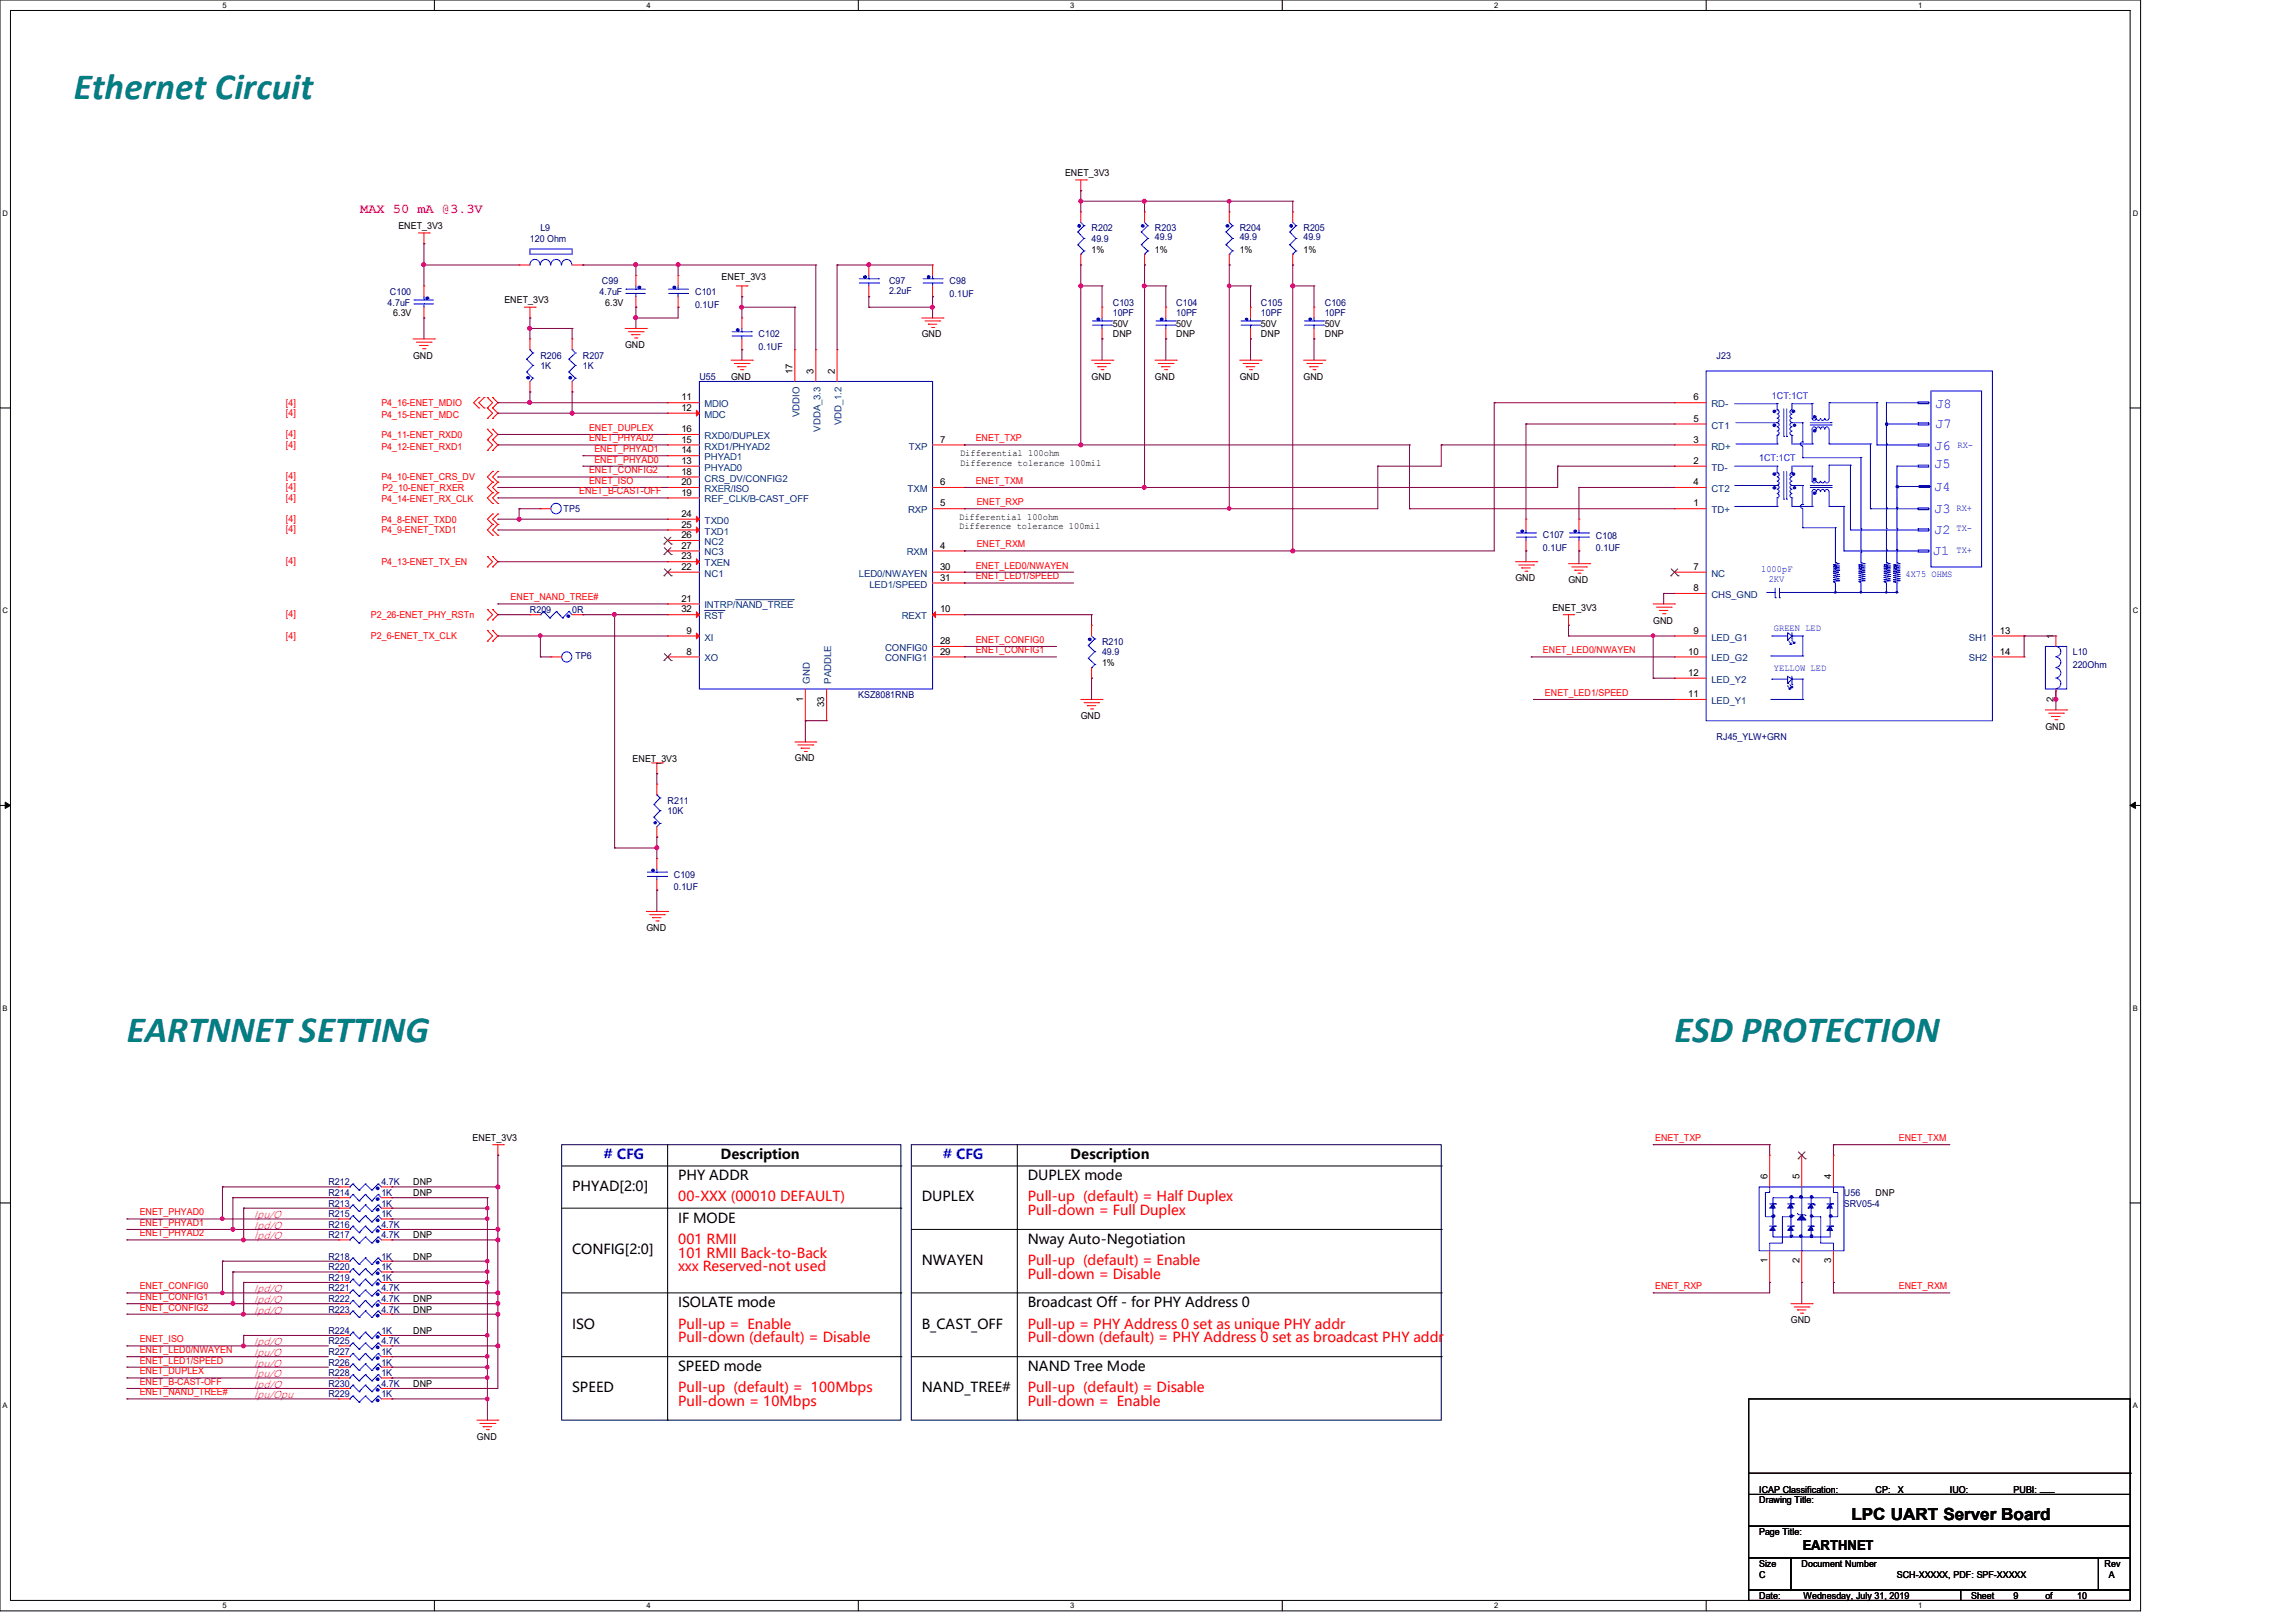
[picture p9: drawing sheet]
<svg xmlns="http://www.w3.org/2000/svg" width="297mm" height="210mm" viewBox="0 0 297 210" stroke-linecap="round" stroke-linejoin="round" font-family="sans-serif">
<defs><g id="words">
<g font-size="4.8" fill="#008080">
<text x="9.6" y="12.8">Ethernet Circuit</text>
<text x="16.4" y="134.9">EARTNNET SETTING</text>
<text x="216.7" y="134.9">ESD PROTECTION</text>
</g>
<text font-size="2.2" x="239.6" y="196.6">LPC UART Server Board</text>
<text font-size="1.8" fill="#f0f" x="46.6" y="27.6">MAX 50 mA @3.3V</text>
<g font-size="1.8" fill="#00f">
<text x="250.4" y="52.8">J8</text>
<text x="250.3" y="58.2">J6</text>
<text x="250.4" y="55.4">J7</text>
<text x="250.3" y="60.6">J5</text>
<text x="250.3" y="63.5">J4</text>
<text x="250.2" y="71.8">J1</text>
<text x="250.3" y="66.4">J3</text>
<text x="250.3" y="69.1">J2</text>
<text x="78.1" y="150"># CFG</text>
<text x="122" y="150"># CFG</text>
</g>
<g font-size="1.8">
<text x="74" y="154.1">PHYAD[2:0]</text>
<text x="87.8" y="152.7">PHY ADDR</text>
<text x="93.3" y="150">Description</text>
<text x="119.3" y="155.4">DUPLEX</text>
<text x="133" y="152.7">DUPLEX mode</text>
<text x="138.5" y="150">Description</text>
<text x="87.8" y="158.2">IF MODE</text>
<text x="133" y="161">Nway Auto-Negotiation</text>
<text x="74" y="162.3">CONFIG[2:0]</text>
<text x="119.3" y="163.7">NWAYEN</text>
<text x="74" y="171.9">ISO</text>
<text x="87.8" y="169.2">ISOLATE mode</text>
<text x="119.3" y="171.9">B_CAST_OFF</text>
<text x="133" y="169.2">Broadcast Off - for PHY Address 0</text>
<text x="87.8" y="177.4">SPEED mode</text>
<text x="133" y="177.4">NAND Tree Mode</text>
<text x="74" y="180.2">SPEED</text>
<text x="119.3" y="180.2">NAND_TREE#</text>
<text x="233.3" y="200.5">EARTHNET</text>
</g>
<g font-size="1.8" fill="#f00">
<text x="87.8" y="155.4">00-XXX (00010 DEFAULT)</text>
<text x="133" y="155.4">Pull-up (default) = Half Duplex</text>
<text x="87.8" y="161">001 RMII</text>
<text x="133" y="157.2">Pull-down = Full Duplex</text>
<text x="87.8" y="162.7">101 RMII Back-to-Back</text>
<text x="87.8" y="164.5">xxx Reserved-not used</text>
<text x="133" y="163.7">Pull-up (default) = Enable</text>
<text x="133" y="165.5">Pull-down = Disable</text>
<text x="87.8" y="171.9">Pull-up = Enable</text>
<text x="87.8" y="173.7">Pull-down (default) = Disable</text>
<text x="133" y="171.9">Pull-up = PHY Address 0 set as unique PHY addr</text>
<text x="133" y="173.7">Pull-down (default) = PHY Address 0 set as broadcast PHY addr</text>
<text x="87.8" y="180.2">Pull-up (default) = 100Mbps</text>
<text x="87.8" y="181.9">Pull-down = 10Mbps</text>
<text x="133" y="180.2">Pull-up (default) = Disable</text>
<text x="133" y="181.9">Pull-down = Enable</text>
</g>
<g font-size="1.3" fill="#f0f">
<text x="32.9" y="160.4">Ipd/O</text>
<text x="32.9" y="157.6">Ipu/O</text>
<text x="32.9" y="159">Ipd/O</text>
<text x="32.9" y="167.2">Ipd/O</text>
<text x="32.9" y="168.6">Ipd/O</text>
<text x="32.9" y="170">Ipd/O</text>
<text x="32.9" y="176.8">Ipu/O</text>
<text x="32.9" y="178.2">Ipu/O</text>
<text x="32.9" y="175.4">Ipu/O</text>
<text x="32.9" y="174.1">Ipd/O</text>
<text x="32.9" y="179.6">Ipd/O</text>
<text x="32.9" y="180.9">Ipu/Opu</text>
</g>
<g font-size="1.2">
<text x="137.8" y="22.8">ENET_3V3</text>
<text x="51.6" y="29.7">ENET_3V3</text>
<text x="141.3" y="32.7">1%</text>
<text x="149.5" y="32.7">1%</text>
<text x="160.4" y="32.7">1%</text>
<text x="168.7" y="32.7">1%</text>
<text x="50.9" y="40.9">6.3V</text>
<text x="65.3" y="39.2">ENET_3V3</text>
<text x="78.3" y="39.5">6.3V</text>
<text x="93.4" y="36.2">ENET_3V3</text>
<text x="53.5" y="46.4">GND</text>
<text x="80.9" y="45">GND</text>
<text x="119.3" y="43.6">GND</text>
<text x="144" y="43.6">DNP</text>
<text x="144" y="42.3">50V</text>
<text x="152.2" y="43.6">DNP</text>
<text x="152.2" y="42.3">50V</text>
<text x="163.2" y="43.6">DNP</text>
<text x="163.2" y="42.3">50V</text>
<text x="171.4" y="43.6">DNP</text>
<text x="171.4" y="42.3">50V</text>
<text x="88.2" y="51.8">11</text>
<text x="88.2" y="53.2">12</text>
<text x="94.6" y="49.1">GND</text>
<text x="102.6" y="48.4" transform="rotate(-90 102.6 48.4)">17</text>
<text x="105.3" y="48.4" transform="rotate(-90 105.3 48.4)">3</text>
<text x="108" y="48.4" transform="rotate(-90 108 48.4)">2</text>
<text x="141.3" y="49.1">GND</text>
<text x="149.5" y="49.1">GND</text>
<text x="160.4" y="49.1">GND</text>
<text x="168.7" y="49.1">GND</text>
<text x="219.2" y="51.8">6</text>
<text x="88.2" y="58.7">14</text>
<text x="88.2" y="57.3">15</text>
<text x="88.2" y="55.9">16</text>
<text x="121.7" y="57.3">7</text>
<text x="124.3" y="59">Differential 100ohm</text>
<text x="219.2" y="54.6">5</text>
<text x="219.2" y="57.3">3</text>
<text x="88.2" y="60">13</text>
<text x="88.2" y="61.4">18</text>
<text x="88.2" y="64.1">19</text>
<text x="88.2" y="62.8">20</text>
<text x="121.7" y="65.5">5</text>
<text x="121.7" y="62.8">6</text>
<text x="124.3" y="60.2">Difference tolerance 100mil</text>
<text x="219.2" y="60">2</text>
<text x="219.2" y="62.8">4</text>
<text x="219.2" y="65.5">1</text>
<text x="88.2" y="66.9">24</text>
<text x="88.2" y="68.3">25</text>
<text x="88.2" y="69.6">26</text>
<text x="88.2" y="71">27</text>
<text x="121.7" y="71">4</text>
<text x="124.1" y="67.3">Differential 100ohm</text>
<text x="124.1" y="68.5">Difference tolerance 100mil</text>
<text x="88.2" y="77.9">21</text>
<text x="88.2" y="73.7">22</text>
<text x="88.2" y="72.4">23</text>
<text x="121.7" y="73.7">30</text>
<text x="121.7" y="75.1">31</text>
<text x="196.1" y="75.2">GND</text>
<text x="203" y="75.5">GND</text>
<text x="219.2" y="73.7">7</text>
<text x="219.2" y="76.5">8</text>
<text x="88.2" y="79.2">32</text>
<text x="88.9" y="82">9</text>
<text x="121.7" y="79.2">10</text>
<text x="121.7" y="83.4">28</text>
<text x="200.9" y="79">ENET_3V3</text>
<text x="213.9" y="80.7">GND</text>
<text x="219.2" y="82">9</text>
<text x="258.8" y="82">13</text>
<text x="265.8" y="82.7" transform="rotate(-90 265.8 82.7)">1</text>
<text x="88.9" y="84.7">8</text>
<text x="121.7" y="84.7">29</text>
<text x="142.6" y="86.1">1%</text>
<text x="218.5" y="84.7">10</text>
<text x="218.5" y="87.5">12</text>
<text x="258.8" y="84.7">14</text>
<text x="103.9" y="90.8" transform="rotate(-90 103.9 90.8)">1</text>
<text x="106.7" y="91.5" transform="rotate(-90 106.7 91.5)">33</text>
<text x="139.9" y="93">GND</text>
<text x="218.5" y="90.2">11</text>
<text x="264.7" y="94.4">GND</text>
<text x="265.8" y="90.8" transform="rotate(-90 265.8 90.8)">2</text>
<text x="81.9" y="98.6">ENET_3V3</text>
<text x="102.9" y="98.5">GND</text>
<text x="83.6" y="120.4">GND</text>
<text x="61.2" y="147.6">ENET_3V3</text>
<text x="53.5" y="153.4">DNP</text>
<text x="53.5" y="154.7">DNP</text>
<text x="228.7" y="152.6" transform="rotate(-90 228.7 152.6)">6</text>
<text x="232.9" y="152.6" transform="rotate(-90 232.9 152.6)">5</text>
<text x="237" y="152.6" transform="rotate(-90 237 152.6)">4</text>
<text x="242.7" y="154.7">DNP</text>
<text x="53.5" y="160.2">DNP</text>
<text x="53.5" y="163">DNP</text>
<text x="228.7" y="163.5" transform="rotate(-90 228.7 163.5)">1</text>
<text x="232.9" y="163.5" transform="rotate(-90 232.9 163.5)">2</text>
<text x="237" y="163.5" transform="rotate(-90 237 163.5)">3</text>
<text x="53.5" y="172.6">DNP</text>
<text x="53.5" y="169.8">DNP</text>
<text x="53.5" y="168.4">DNP</text>
<text x="231.8" y="171.2">GND</text>
<text x="53.5" y="179.4">DNP</text>
<text x="61.7" y="186.3">GND</text>
<text x="227.7" y="194.5">Drawing Title:</text>
<text x="227.7" y="193.2">ICAP Classification:</text>
<text x="242.7" y="193.2">CP:</text>
<text x="245.6" y="193.2">X</text>
<text x="252.3" y="193.2">IUO: ___</text>
<text x="260.6" y="193.2">PUBI: ___</text>
<text x="227.7" y="202.7">Size</text>
<text x="227.7" y="198.6">Page Title:</text>
<text x="233.2" y="202.7">Document Number</text>
<text x="272.4" y="202.7">Rev</text>
<text x="227.7" y="206.9">Date:</text>
<text x="227.7" y="204.1">C</text>
<text x="233.4" y="206.9">Wednesday, July 31, 2019</text>
<text x="245.5" y="204.1">SCH-XXXXX, PDF: SPF-XXXXX</text>
<text x="255.1" y="206.9">Sheet</text>
<text x="260.6" y="206.9">9</text>
<text x="264.7" y="206.9">of</text>
<text x="268.8" y="206.9">10</text>
<text x="272.9" y="204.1">A</text>
</g>
<g font-size="1.2" fill="#000080">
<text x="69.9" y="29.9">L9</text>
<text x="141.3" y="29.9">R202</text>
<text x="149.5" y="29.9">R203</text>
<text x="160.4" y="29.9">R204</text>
<text x="168.7" y="29.9">R205</text>
<text x="68.6" y="31.3">120 Ohm</text>
<text x="141.3" y="31.3">49.9</text>
<text x="149.5" y="31">49.9</text>
<text x="160.4" y="31">49.9</text>
<text x="168.7" y="31">49.9</text>
<text x="50.2" y="39.5">4.7uF</text>
<text x="50.5" y="38.1">C100</text>
<text x="77.6" y="38.1">4.7uF</text>
<text x="77.9" y="36.8">C99</text>
<text x="90" y="38.1">C101</text>
<text x="90" y="39.8">0.1UF</text>
<text x="115.1" y="36.8">C97</text>
<text x="115.1" y="38">2.2uF</text>
<text x="122.9" y="36.8">C98</text>
<text x="122.9" y="38.4">0.1UF</text>
<text x="144" y="39.5">C103</text>
<text x="144" y="40.9">10PF</text>
<text x="152.2" y="39.5">C104</text>
<text x="152.2" y="40.9">10PF</text>
<text x="163.2" y="39.5">C105</text>
<text x="163.2" y="40.9">10PF</text>
<text x="171.4" y="39.5">C106</text>
<text x="171.4" y="40.9">10PF</text>
<text x="69.9" y="46.4">R206</text>
<text x="69.9" y="47.8">1K</text>
<text x="75.4" y="46.4">R207</text>
<text x="75.4" y="47.8">1K</text>
<text x="98.2" y="43.6">C102</text>
<text x="98.2" y="45.3">0.1UF</text>
<text x="222.2" y="46.4">J23</text>
<text x="90.5" y="49.1">U55</text>
<text x="72.9" y="66.3">TP5</text>
<text x="199.7" y="69.6">C107</text>
<text x="199.7" y="71.3">0.1UF</text>
<text x="206.5" y="69.7">C108</text>
<text x="206.5" y="71.3">0.1UF</text>
<text x="68.6" y="79.3">R209</text>
<text x="74" y="79.3">0R</text>
<text x="142.6" y="83.4">R210</text>
<text x="74.5" y="85.2">TP6</text>
<text x="142.6" y="84.8">49.9</text>
<text x="268.3" y="84.8">L10</text>
<text x="268.3" y="86.4">220Ohm</text>
<text x="111.1" y="90.3">KSZ8081RNB</text>
<text x="222.2" y="95.8">RJ45_YLW+GRN</text>
<text x="86.4" y="104">R211</text>
<text x="86.4" y="105.4">10K</text>
<text x="87.2" y="113.6">C109</text>
<text x="87.2" y="115.2">0.1UF</text>
<text x="42.5" y="153.4">R212</text>
<text x="42.5" y="154.7">R214</text>
<text x="49.4" y="153.4">4.7K</text>
<text x="49.4" y="154.7">1K</text>
<text x="238.6" y="154.7">U56</text>
<text x="42.5" y="156.1">R213</text>
<text x="42.5" y="158.9">R216</text>
<text x="42.5" y="160.2">R217</text>
<text x="42.5" y="157.5">R215</text>
<text x="49.4" y="156.1">1K</text>
<text x="49.4" y="158.9">4.7K</text>
<text x="49.4" y="160.2">4.7K</text>
<text x="49.4" y="157.5">1K</text>
<text x="238.6" y="156.1">SRV05-4</text>
<text x="42.5" y="163">R218</text>
<text x="42.5" y="167.1">R221</text>
<text x="42.5" y="165.7">R219</text>
<text x="42.5" y="164.3">R220</text>
<text x="49.4" y="163">1K</text>
<text x="49.4" y="167.1">4.7K</text>
<text x="49.4" y="165.7">1K</text>
<text x="49.4" y="164.3">1K</text>
<text x="42.5" y="172.6">R224</text>
<text x="42.5" y="173.9">R225</text>
<text x="42.5" y="169.8">R223</text>
<text x="42.5" y="168.4">R222</text>
<text x="49.4" y="172.6">1K</text>
<text x="49.4" y="173.9">4.7K</text>
<text x="49.4" y="169.8">4.7K</text>
<text x="49.4" y="168.4">4.7K</text>
<text x="42.5" y="176.7">R226</text>
<text x="42.5" y="179.4">R230</text>
<text x="42.5" y="175.3">R227</text>
<text x="42.5" y="178.1">R228</text>
<text x="49.4" y="176.7">1K</text>
<text x="49.4" y="179.4">4.7K</text>
<text x="49.4" y="175.3">1K</text>
<text x="49.4" y="178.1">1K</text>
<text x="42.5" y="180.8">R229</text>
<text x="49.4" y="180.8">1K</text>
</g>
<g font-size="1.2" fill="#f00">
<text x="37" y="52.6">[4]</text>
<text x="37" y="53.8">[4]</text>
<text x="49.4" y="52.6">P4_16-ENET_MDIO</text>
<text x="37" y="56.6">[4]</text>
<text x="37" y="57.9">[4]</text>
<text x="49.4" y="56.7">P4_11-ENET_RXD0</text>
<text x="49.4" y="58.2">P4_12-ENET_RXD1</text>
<text x="49.4" y="54.1">P4_15-ENET_MDC</text>
<text x="76.2" y="55.8">ENET_DUPLEX</text>
<text x="76.2" y="57.1">ENET_PHYAD2</text>
<text x="76.9" y="58.5">ENET_PHYAD1</text>
<text x="76.9" y="59.9">ENET_PHYAD0</text>
<text x="126.3" y="57.1">ENET_TXP</text>
<text x="37" y="62">[4]</text>
<text x="37" y="63.4">[4]</text>
<text x="37" y="64.8">[4]</text>
<text x="49.4" y="62.1">P4_10-ENET_CRS_DV</text>
<text x="49.4" y="64.9">P4_14-ENET_RX_CLK</text>
<text x="49.5" y="63.5">P2_10-ENET_RXER</text>
<text x="75" y="64">ENET_B-CAST-OFF</text>
<text x="76.2" y="61.3">ENET_CONFIG2</text>
<text x="76.2" y="62.6">ENET_ISO</text>
<text x="126.3" y="62.6">ENET_TXM</text>
<text x="126.4" y="65.4">ENET_RXP</text>
<text x="37" y="67.5">[4]</text>
<text x="37" y="68.9">[4]</text>
<text x="49.4" y="67.6">P4_8-ENET_TXD0</text>
<text x="49.4" y="69">P4_9-ENET_TXD1</text>
<text x="126.4" y="70.8">ENET_RXM</text>
<text x="37" y="73">[4]</text>
<text x="49.4" y="73.2">P4_13-ENET_TX_EN</text>
<text x="66.1" y="77.7">ENET_NAND_TREE#</text>
<text x="126.3" y="75">ENET_LED1/SPEED</text>
<text x="126.3" y="73.6">ENET_LED0/NWAYEN</text>
<text x="37" y="82.7">[4]</text>
<text x="37" y="79.8">[4]</text>
<text x="48" y="82.7">P2_6-ENET_TX_CLK</text>
<text x="48" y="80">P2_26-ENET_PHY_RSTn</text>
<text x="126.3" y="83.2">ENET_CONFIG0</text>
<text x="126.3" y="84.5">ENET_CONFIG1</text>
<text x="199.7" y="84.5">ENET_LED0/NWAYEN</text>
<text x="199.9" y="90">ENET_LED1/SPEED</text>
<text x="214.2" y="147.7">ENET_TXP</text>
<text x="245.7" y="147.7">ENET_TXM</text>
<text x="18.1" y="160">ENET_PHYAD2</text>
<text x="18.1" y="158.6">ENET_PHYAD1</text>
<text x="18.1" y="157.3">ENET_PHYAD0</text>
<text x="18.1" y="166.8">ENET_CONFIG0</text>
<text x="214.2" y="166.8">ENET_RXP</text>
<text x="245.7" y="166.8">ENET_RXM</text>
<text x="18.1" y="168.2">ENET_CONFIG1</text>
<text x="18.1" y="169.6">ENET_CONFIG2</text>
<text x="18.1" y="173.7">ENET_ISO</text>
<text x="18.1" y="176.4">ENET_LED1/SPEED</text>
<text x="18.1" y="175.1">ENET_LED0/NWAYEN</text>
<text x="18.1" y="179.2">ENET_B-CAST-OFF</text>
<text x="18.1" y="177.8">ENET_DUPLEX</text>
<text x="18.1" y="180.5">ENET_NAND_TREE#</text>
</g>
<g font-size="1.2" fill="#004080">
<text x="91.2" y="52.7">MDIO</text>
<text x="103.5" y="54" transform="rotate(-90 103.5 54)">VDDIO</text>
<text x="221.5" y="52.7">RD-</text>
<text x="91.2" y="54.1">MDC</text>
<text x="91.2" y="59.6">PHYAD1</text>
<text x="91.2" y="58.2">RXD1/PHYAD2</text>
<text x="91.2" y="56.8">RXD0/DUPLEX</text>
<text x="106.2" y="55.9" transform="rotate(-90 106.2 55.9)">VDDA_3.3</text>
<text x="108.9" y="55" transform="rotate(-90 108.9 55)">VDD_1.2</text>
<text x="117.6" y="58.2">TXP</text>
<text x="221.5" y="55.5">CT1</text>
<text x="221.5" y="58.2">RD+</text>
<text x="91.2" y="60.9">PHYAD0</text>
<text x="91.2" y="62.3">CRS_DV/CONFIG2</text>
<text x="91.2" y="65">REF_CLK/B-CAST_OFF</text>
<text x="91.2" y="63.7">RXER/ISO</text>
<text x="117.4" y="63.7">TXM</text>
<text x="221.5" y="60.9">TD-</text>
<text x="221.5" y="63.7">CT2</text>
<text x="91.2" y="67.8">TXD0</text>
<text x="91.2" y="69.2">TXD1</text>
<text x="91.2" y="70.5">NC2</text>
<text x="91.2" y="71.9">NC3</text>
<text x="117.3" y="71.9">RXM</text>
<text x="117.5" y="66.4">RXP</text>
<text x="221.5" y="66.4">TD+</text>
<text x="91.2" y="74.6">NC1</text>
<text x="91.2" y="73.3">TXEN</text>
<text x="111.2" y="74.6">LED0/NWAYEN</text>
<text x="112.5" y="76">LED1/SPEED</text>
<text x="221.5" y="74.6">NC</text>
<text x="221.5" y="77.4">CHS_GND</text>
<text x="91.2" y="82.9">XI</text>
<text x="91.2" y="78.7">INTRP/NAND_TREE</text>
<text x="91.2" y="80.1">RST</text>
<text x="116.7" y="80.1">REXT</text>
<text x="221.5" y="82.9">LED_G1</text>
<text x="254.8" y="82.9">SH1</text>
<text x="91.2" y="85.6">XO</text>
<text x="104.8" y="88.5" transform="rotate(-90 104.8 88.5)">GND</text>
<text x="107.6" y="88.5" transform="rotate(-90 107.6 88.5)">PADDLE</text>
<text x="114.5" y="84.2">CONFIG0</text>
<text x="114.5" y="85.6">CONFIG1</text>
<text x="221.5" y="85.6">LED_G2</text>
<text x="221.5" y="88.3">LED_Y2</text>
<text x="254.8" y="85.6">SH2</text>
<text x="221.5" y="91.1">LED_Y1</text>
</g>
<g font-size="1.2" fill="#00f">
<text x="229.3" y="51.6">1CT:1CT</text>
<text x="227.7" y="59.7">1CT:1CT</text>
<text x="253.3" y="57.9">RX-</text>
<text x="253.2" y="66.2">RX+</text>
<text x="253.2" y="68.7">TX-</text>
<text x="253.2" y="71.5">TX+</text>
<text x="227.9" y="74">1000pF</text>
<text x="228.9" y="75.4">2KV</text>
<text x="246.6" y="74.6">4X75 OHMS</text>
<text x="229.6" y="81.7">GREEN LED</text>
<text x="229.6" y="86.9">YELLOW LED</text>
</g>
<g font-size="1">
<text x="28.8" y="1">5</text>
<text x="83.7" y="1">4</text>
<text x="138.5" y="1">3</text>
<text x="193.4" y="1">2</text>
<text x="248.2" y="1">1</text>
<text x=".3" y="27.9">D</text>
<text x="276" y="27.9">D</text>
<text x=".3" y="79.4">C</text>
<text x="276" y="79.4">C</text>
<text x=".3" y="130.8">B</text>
<text x="276" y="130.8">B</text>
<text x=".3" y="182.2">A</text>
<text x="276" y="182.2">A</text>
<text x="28.8" y="208.1">5</text>
<text x="83.7" y="208.1">4</text>
<text x="138.5" y="208.1">3</text>
<text x="193.4" y="208.1">2</text>
<text x="248.2" y="208.1">1</text>
</g>
</g></defs>
<path d="M0 0h277v208.4h-277zM1.4 1.4h274.3v205.7h-274.3z" fill="none" stroke="#000" stroke-width=".13"/>
<g fill="#fff">
<path d="M28.8 .1h.5v1.1h-.5z"/>
<path d="M28.8 207.2h.5v1.1h-.5z"/>
</g>
<path d="M56.2 0v1.4M56.2 207.1v1.3" fill="none" stroke="#000" stroke-width=".13"/>
<g fill="#fff">
<path d="M83.7 .1h.5v1.1h-.5z"/>
<path d="M83.7 207.2h.5v1.1h-.5z"/>
</g>
<path d="M111.1 0v1.4M111.1 207.1v1.3" fill="none" stroke="#000" stroke-width=".13"/>
<g fill="#fff">
<path d="M138.5 .1h.6v1.1h-.6z"/>
<path d="M138.5 207.2h.6v1.1h-.6z"/>
</g>
<path d="M165.9 0v1.4M165.9 207.1v1.3" fill="none" stroke="#000" stroke-width=".13"/>
<g fill="#fff">
<path d="M193.4 .1h.5v1.1h-.5z"/>
<path d="M193.4 207.2h.5v1.1h-.5z"/>
</g>
<path d="M220.8 0v1.4M220.8 207.1v1.3" fill="none" stroke="#000" stroke-width=".13"/>
<g fill="#fff">
<path d="M248.2 .1h.6v1.1h-.6z"/>
<path d="M248.2 207.2h.6v1.1h-.6z"/>
<path d="M.3 27.1h.8v1.1h-.8z"/>
<path d="M276 27.1h.7v1.1h-.7z"/>
<path d="M.3 78.5h.8v1.1h-.8z"/>
<path d="M276 78.5h.7v1.1h-.7z"/>
</g>
<path d="M0 52.8h1.4M275.7 52.8h1.3" fill="none" stroke="#000" stroke-width=".13"/>
<g fill="#fff">
<path d="M.3 129.9h.7v1.1h-.7z"/>
<path d="M276 129.9h.6v1.1h-.6z"/>
</g>
<path d="M0 104.2h1.4M275.7 104.2h1.3" fill="none" stroke="#000" stroke-width=".13"/>
<path d="M.7 103.8l.7 .4-.7 .4zM275.7 104.2l.7-.4v.8z" fill="#000" stroke="#000" stroke-width=".13"/>
<g fill="#fff">
<path d="M.3 181.4h.7v1.1h-.7z"/>
<path d="M276 181.4h.6v1.1h-.6z"/>
</g>
<g fill="none" stroke="#000" stroke-width=".13">
<path d="M0 155.7h1.4M72.7 150.9h43.9M72.7 156.3h43.9M86.4 148.1v35.7M116.6 150.9h.1M116.6 156.3h.1M117.9 150.9h68.6M117.9 159.1h68.6M131.7 148.1v35.7M186.5 150.9h.1M186.5 159.1h.1M275.7 155.7h1.3"/>
<path d="M72.7 167.3h43.9M72.7 175.6h43.9M116.6 167.3h.1M116.6 175.6h.1M117.9 167.3h68.6M117.9 175.6h68.6M186.5 167.3h.1M186.5 175.6h.1M86.4 183.8h.1M131.7 183.8h.1M226.3 193.4h49.4v4.1h-49.4zM226.3 197.5h49.4v4.1h-49.4z"/>
<path d="M226.3 181h49.4v12.4h-49.4zM226.3 190.6h49.4M275.7 190.6h.1M226.3 201.6h5.5v4.1h-5.5zM226.3 205.7h27.4v1.4h-27.4zM231.8 201.6h39.8v4.1h-39.8zM253.7 205.7h22v1.4h-22zM271.6 201.6h4.1v4.1h-4.1z"/>
</g>
<path d="M72.7 148.1h43.9v35.7h-43.9zM117.9 148.1h68.6v35.7h-68.6z" fill="none" stroke="#000040" stroke-width=".13"/>
<g fill="none" stroke="#f00" stroke-width=".13">
<path d="M54.1 30.1h1.4M54.9 31.5h.1M54.9 37h.1M54.9 30.1v1.4M54.9 37v1.4M54.9 39.8v1.3M55.5 30.1h.1M67.2 34.3h.1M67.2 34.3h1.4M67.9 39.8h1.4M68.6 39.8v1.3M69.3 39.8h.1"/>
<path d="M74 34.3h1.4M75.4 34.3h.1M82.3 35.6h.1M82.3 39.8h.1M82.3 35.6v1.4M82.3 38.4v1.4M87.8 35.6h.1M87.8 39.8h.1M87.8 35.6v1.4M87.8 38.4v1.4M95.3 37h1.4M96 38.4h.1"/>
<path d="M96 37v1.4M96.7 37h.1M112.4 34.3h.1M112.4 38.4h.1M112.4 34.3v1.3M112.4 37v1.4M120.7 34.3h.1M120.7 38.4h.1M120.7 34.3v1.3M120.7 37v1.4M139.2 23.3h1.4M139.9 24.7h.1"/>
<path d="M139.9 27.4h.1M139.9 34.3h.1M139.9 23.3v1.4M139.9 27.4v1.4M139.9 32.9v1.4M140.6 23.3h.1M142.6 39.8h.1M142.6 39.8v1.3M148.1 27.4h.1M148.1 34.3h.1M148.1 27.4v1.4M148.1 32.9v1.4"/>
<path d="M150.9 39.8h.1M150.9 39.8v1.3M159.1 27.4h.1M159.1 34.3h.1M159.1 27.4v1.4M159.1 32.9v1.4M161.8 39.8h.1M161.8 39.8v1.3M167.3 27.4h.1M167.3 34.3h.1M167.3 27.4v1.4M167.3 32.9v1.4"/>
<path d="M170.1 39.8h.1M170.1 39.8v1.3M53.5 43.9h2.7M53.9 44.3h1.9M54.3 44.7h.1M54.3 44.7h1.1M54.7 45.1h.3M54.9 41.1h.1M55 45.1h.1M55.8 44.3h.1M56.2 43.9h.1M62 52.8h.1"/>
<path d="M62 51.4h.1M62 51.4l-.7 .7 .7 .7M62.7 51.4h.1M62.7 52.8h.1M62.7 51.4l-.7 .7 .7 .7M63.1 55.5h.1M63.1 56.9h.1M63.1 58.3h.1M63.1 51.4h.1M63.1 52.8h.1M63.1 54.1h.1M63.1 55.5l.7 .7-.7 .7"/>
<path d="M63.1 56.9l.7 .7-.7 .7M63.1 51.4l.7 .7-.7 .7M63.1 52.8l.7 .7-.7 .6M63.8 56.9h.1M63.8 55.5h.1M63.8 58.3h.1M63.8 52.8h.1M63.8 51.4h.1M63.8 54.1h.1M63.8 55.5l.6 .7-.6 .7M63.8 56.9l.6 .7-.6 .7M63.8 51.4l.6 .7-.6 .7"/>
<path d="M63.8 52.8l.6 .7-.6 .6M68.6 41.1h.1M68.6 50.7h.1M68.6 43.9h.1M68.6 43.9v1.4M68.6 49.4v1.3M74 50.7h.1M74 43.9h.1M74 43.9v1.4M74 49.4v1.3M80.9 42.5h2.8M81.3 42.9h1.9"/>
<path d="M81.7 43.3h.1M81.7 43.3h1.1M82.1 43.7h.3M82.4 43.7h.1M83.2 42.9h.1M83.7 42.5h.1M86.4 52.1h.1M86.4 53.5h.1M86.4 59h.1M86.4 57.6h.1M86.4 56.2h.1M86.4 57.6h4.1"/>
<path d="M86.4 52.1h4.1M86.4 53.5h4.1M86.4 59h4.1M86.4 56.2h4.1M94.6 46.6h2.8M95 47h1.9M95.5 47.5h.1M95.5 47.5h1.1M95.8 47.8h.3M96 41.1h.1M96 45.3h.1M96 41.1v1.4"/>
<path d="M96 43.9v1.4M96.1 47.8h.1M96.9 47h.1M97.4 46.6h.1M102.9 45.3h.1M102.9 45.3v4.1M105.6 45.3h.1M105.6 45.3v4.1M108.3 45.3h.1M108.3 45.3v4.1M119.3 41.1h2.7M119.7 41.5h1.9"/>
<path d="M120.1 42h.1M120.1 42h1.1M120.6 42.4h.2M120.7 57.6h4.1M120.8 42.4h.1M121.6 41.5h.1M122 41.1h.1M124.8 57.6h.1M141.3 46.6h2.7M141.7 47h1.9M142.1 47.5h.1M142.1 47.5h1.1"/>
<path d="M142.5 47.8h.2M142.6 43.9h.1M142.6 42.5v1.4M142.7 47.8h.1M143.6 47h.1M144 46.6h.1M149.5 46.6h2.7M149.9 47h1.9M150.3 47.5h.1M150.3 47.5h1.1M150.7 47.8h.3M150.9 43.9h.1"/>
<path d="M150.9 42.5v1.4M151 47.8h.1M151.8 47h.1M152.2 46.6h.1M160.4 46.6h2.8M160.9 47h1.9M161.3 47.5h.1M161.3 47.5h1.1M161.7 47.8h.3M161.8 43.9h.1M161.8 42.5v1.4M162 47.8h.1"/>
<path d="M162.8 47h.1M163.2 46.6h.1M168.7 46.6h2.7M169.1 47h1.9M169.5 47.5h.1M169.5 47.5h1.1M169.9 47.8h.3M170.1 43.9h.1M170.1 42.5v1.4M170.2 47.8h.1M171 47h.1M171.4 46.6h.1"/>
<path d="M216.7 52.1h.1M216.7 54.9h.1M216.7 57.6h.1M216.7 57.6h4.1M216.7 52.1h4.1M216.7 54.9h4.1M63.1 72h.1M63.1 73.4h.1M63.1 78.9h.1M63.1 72l.7 .7-.7 .7M63.1 78.9l.7 .6-.7 .7M63.8 66.5h.1"/>
<path d="M63.8 67.9h.1M63.8 69.3h.1M63.8 73.4h.1M63.8 72h.1M63.8 61h.1M63.8 62.4h.1M63.8 63.8h.1M63.8 78.9h.1M63.8 65.2h.1M63.8 66.5l-.7 .7 .7 .7M63.8 67.9l-.7 .7 .7 .7M63.8 72l.6 .7-.6 .7"/>
<path d="M63.8 61l-.7 .7 .7 .7M63.8 62.4l-.7 .7 .7 .7M63.8 78.9l.6 .6-.6 .7M63.8 63.8l-.7 .6 .7 .8M64.4 66.5h.1M64.4 67.9h.1M64.4 69.3h.1M64.4 61h.1M64.4 62.4h.1M64.4 63.8h.1M64.4 65.2h.1M64.4 66.5l-.6 .7 .6 .7"/>
<path d="M64.4 67.9l-.6 .7 .6 .7M64.4 61l-.6 .7 .6 .7M64.4 62.4l-.6 .7 .6 .7M64.4 63.8l-.6 .6 .6 .8M68.6 79.5h.1M68.6 79.5h1.3M69.9 65.8h.1M69.9 65.8h1.4M74 79.5h1.4M75.4 79.5h.1M86.4 60.3h.1M86.4 61.7h.1"/>
<path d="M86.4 64.4h.1M86.4 63.1h.1M86.4 78.1h.1M86.4 74h.1M86.4 72.7h.1M86.4 67.2h.1M86.4 68.6h.1M86.4 69.9h.1M86.4 71.3h.1M86.4 79.5h.1M86.4 72.7h4.1M86.4 78.1h4.1"/>
<path d="M86.4 79.5h4.1M86.4 71.3h4.1M86.4 63.1h4.1M86.4 60.3h4.1M86.4 61.7h4.1M86.4 64.4h4.1M86.4 74h4.1M86.4 67.2h4.1M86.4 68.6h4.1M86.4 69.9h4.1M120.7 79.5h4.1M120.7 71.3h4.1"/>
<path d="M120.7 65.8h4.1M120.7 63.1h4.1M120.7 74h4.1M120.7 75.4h4.1M124.8 71.3h.1M124.8 65.8h.1M124.8 63.1h.1M124.8 79.5h.1M124.8 74h.1M124.8 75.4h.1M196.1 72.7h2.8M196.6 73.1h1.9"/>
<path d="M196.9 73.5h.1M196.9 73.5h1.1M197.4 73.9h.2M197.5 67.2h.1M197.5 71.3h.1M197.5 67.2v1.4M197.5 69.9v1.4M197.6 73.9h.1M198.5 73.1h.1M198.9 72.7h.1M202.3 79.5h1.4M203 72.9h2.7"/>
<path d="M203 79.5v1.4M203.4 73.4h1.9M203.7 79.5h.1M203.8 73.8h.1M203.8 73.8h1.1M204.2 74.2h.3M204.3 67.2h.1M204.3 71.3h.1M204.3 67.2v1.4M204.3 69.9v1.4M204.5 74.2h.1M205.3 73.4h.1"/>
<path d="M205.7 72.9h.1M214 78.1h2.7M214.4 78.6h1.9M214.8 79h.1M214.8 79h1.1M215.2 79.4h.3M215.5 79.4h.1M216.3 78.6h.1M216.7 78.1h.1M216.7 60.3h.1M216.7 63.1h.1M216.7 65.8h.1"/>
<path d="M216.7 74h.1M216.7 76.8h.1M216.7 65.8h4.1M216.7 63.1h4.1M216.7 60.3h4.1M216.7 74h4.1M216.7 76.8h4.1M63.1 81.6h.1M63.1 83h.1M63.1 80.2h.1M63.1 81.6l.7 .7-.7 .7M63.8 83h.1"/>
<path d="M63.8 81.6h.1M63.8 80.2h.1M63.8 81.6l.6 .7-.6 .7M71.3 85h.1M71.3 85h1.4M84.3 98.7h1.4M85 98.7v1.4M85.7 98.7h.1M86.4 85h.1M86.4 82.3h.1M86.4 85h4.1M86.4 82.3h4.1"/>
<path d="M102.9 96h2.7M103.3 96.4h1.9M103.7 96.8h.1M103.7 96.8h1.1M104.1 97.2h.3M104.2 93.3h.1M104.2 89.2v4.1M104.4 97.2h.1M105.2 96.4h.1M105.6 96h.1M107 93.3h.1M107 89.2v4.1"/>
<path d="M120.7 85h4.1M120.7 83.7h4.1M124.8 83.7h.1M124.8 85h.1M139.9 90.5h2.7M140.3 90.9h1.9M140.7 91.3h.1M140.7 91.3h1.1M141.1 91.7h.3M141.3 80.9h.1M141.3 87.8h.1M141.3 80.9v1.4"/>
<path d="M141.3 86.4v1.4M141.4 91.7h.1M142.2 90.9h.1M142.6 90.5h.1M203 80.9h.1M216.7 82.3h.1M216.7 85h.1M216.7 87.8h.1M216.7 90.5h.1M216.7 90.5h4.1M216.7 85h4.1M216.7 82.3h4.1"/>
<path d="M216.7 87.8h4.1M257.9 85h4.1M257.9 82.3h4.1M262 82.3h.1M262 85h.1M264.7 91.9h2.8M265.1 92.3h1.9M265.5 92.7h.1M265.5 92.7h1.1M265.9 93.1h.3M266.1 82.3h.1M266.1 90.5h.1"/>
<path d="M266.1 82.3v1.4M266.1 89.2v1.3M266.2 93.1h.1M267 92.3h.1M267.5 91.9h.1M83.7 117.9h2.7M84.1 118.4h1.9M84.5 118.7h.1M84.5 118.7h1.1M84.9 119.2h.3M85 100.1h.1M85 108.3h.1"/>
<path d="M85 101.5h.1M85 111.1h.1M85 115.2h.1M85 101.5v1.4M85 107v1.3M85 111.1v1.3M85 113.8v1.4M85.2 119.2h.1M86 118.4h.1M86.4 117.9h.1M43.9 156.3h.1M43.9 159.1h.1"/>
<path d="M43.9 153.6h.1M43.9 155h.1M43.9 157.7h.1M43.9 156.3h1.4M43.9 159.1h1.4M43.9 153.6h1.4M43.9 155h1.4M43.9 157.7h1.4M49.4 156.3h1.3M49.4 159.1h1.3M49.4 153.6h1.3M49.4 155h1.3"/>
<path d="M49.4 157.7h1.3M50.7 156.3h.1M50.7 159.1h.1M50.7 153.6h.1M50.7 155h.1M50.7 157.7h.1M63.8 148.1h1.4M64.4 149.5h.1M64.4 148.1v1.4M65.2 148.1h.1M229 149.5h.1M229 149.5v4.1"/>
<path d="M233.2 149.5h.1M233.2 149.5v4.1M237.3 149.5h.1M237.3 149.5v4.1M43.9 172.8h.1M43.9 163.2h.1M43.9 167.3h.1M43.9 176.9h.1M43.9 174.2h.1M43.9 160.4h.1M43.9 165.9h.1M43.9 179.7h.1"/>
<path d="M43.9 170.1h.1M43.9 175.6h.1M43.9 168.7h.1M43.9 164.6h.1M43.9 178.3h.1M43.9 168.7h1.4M43.9 172.8h1.4M43.9 163.2h1.4M43.9 167.3h1.4M43.9 176.9h1.4M43.9 174.2h1.4M43.9 160.4h1.4"/>
<path d="M43.9 165.9h1.4M43.9 179.7h1.4M43.9 170.1h1.4M43.9 175.6h1.4M43.9 164.6h1.4M43.9 178.3h1.4M49.4 168.7h1.3M49.4 172.8h1.3M49.4 163.2h1.3M49.4 167.3h1.3M49.4 176.9h1.3M49.4 174.2h1.3"/>
<path d="M49.4 160.4h1.3M49.4 165.9h1.3M49.4 179.7h1.3M49.4 170.1h1.3M49.4 175.6h1.3M49.4 164.6h1.3M49.4 178.3h1.3M50.7 172.8h.1M50.7 163.2h.1M50.7 167.3h.1M50.7 176.9h.1M50.7 174.2h.1"/>
<path d="M50.7 160.4h.1M50.7 165.9h.1M50.7 179.7h.1M50.7 170.1h.1M50.7 175.6h.1M50.7 168.7h.1M50.7 164.6h.1M50.7 178.3h.1M229 165.9h.1M229 161.8v4.1M231.8 168.7h2.7M232.2 169.1h1.9"/>
<path d="M232.6 169.5h.1M232.6 169.5h1.1M233 169.9h.3M233.2 165.9h.1M233.2 161.8v4.1M233.3 169.9h.1M234.1 169.1h.1M234.5 168.7h.1M237.3 165.9h.1M237.3 161.8v4.1M43.9 181h.1M43.9 181h1.4"/>
<path d="M49.4 181h1.3M50.7 181h.1M61.7 183.8h2.7M62.1 184.2h2M62.5 184.6h.1M62.5 184.6h1.1M62.9 185h.3M63.2 185h.1M64.1 184.2h.1M64.4 183.8h.1"/>
</g>
<g fill="none" stroke="#00f" stroke-width=".13">
<path d="M53.6 39.3h.1M53.6 38.8h.1M53.6 39.3h2.5M53.6 38.8h2.5M54.9 39.3h.1M54.9 38.8h.1M54.9 38.4v.4M54.9 39.3v.5M68.6 32.2h5.4v.7h-5.4zM69.9 34.3a.66 .66 0 0 0-.7-.7 .66 .66 0 0 0-.6 .7M71.2 34.3a.66 .66 0 0 0-.6-.7 .66 .66 0 0 0-.7 .7M72.6 34.3a.68 .68 0 0 0-.6-.7 .68 .68 0 0 0-.7 .7"/>
<path d="M74 34.3a.66 .66 0 0 0-.7-.7 .66 .66 0 0 0-.6 .7M81 38h.1M81 37.4h.1M81 38h2.5M81 37.4h2.5M82.3 38h.1M82.3 37.4h.1M82.3 37v.4M82.3 38v.4M86.5 38h2.5M86.5 37.4h2.5M87.8 38h.1"/>
<path d="M87.8 37.4h.1M87.8 37v.4M87.8 38v.4M89 38h.1M89 37.4h.1M111.2 36.6h2.5M111.2 36.1h2.5M112.4 36.6h.1M112.4 36.1h.1M112.4 35.6v.5M112.4 36.6v.4M113.7 36.6h.1"/>
<path d="M113.7 36.1h.1M119.5 36.6h2.4M119.5 36.1h2.4M120.7 36.6h.1M120.7 36.1h.1M120.7 35.6v.5M120.7 36.6v.4M121.9 36.6h.1M121.9 36.1h.1M139.5 30h.1M139.5 31.7h.1M139.5 30l.8 .9"/>
<path d="M139.5 31.7l.8 .8M139.9 32.9h.1M139.9 28.8l.4 .4M140.3 29.2h.1M140.3 30.9h.1M140.3 32.5h.1M140.3 29.2l-.8 .8M140.3 30.9l-.8 .8M140.3 32.5l-.4 .4M147.7 30h.1M147.7 31.7h.1M147.7 30l.8 .9"/>
<path d="M147.7 31.7l.8 .8M148.1 32.9h.1M148.1 28.8l.4 .4M148.5 29.2h.1M148.5 30.9h.1M148.5 32.5h.1M148.5 29.2l-.8 .8M148.5 30.9l-.8 .8M148.5 32.5l-.4 .4M158.7 30h.1M158.7 31.7h.1M158.7 30l.8 .9"/>
<path d="M158.7 31.7l.8 .8M159.1 32.9h.1M159.1 28.8l.4 .4M159.5 29.2h.1M159.5 30.9h.1M159.5 32.5h.1M159.5 29.2l-.8 .8M159.5 30.9l-.8 .8M159.5 32.5l-.4 .4M166.9 30h.1M166.9 31.7h.1M166.9 30l.8 .9"/>
<path d="M166.9 31.7l.8 .8M167.3 32.9h.1M167.3 28.8l.4 .4M167.7 29.2h.1M167.7 30.9h.1M167.7 32.5h.1M167.7 29.2l-.8 .8M167.7 30.9l-.8 .8M167.7 32.5l-.4 .4M68.2 48.1h.1M68.2 46.5h.1M68.2 48.1l.8 .8"/>
<path d="M68.2 46.5l.8 .8M68.6 45.3h.1M68.6 45.3l.4 .4M69 48.9h.1M69 47.3h.1M69 45.7h.1M69 48.9l-.4 .5M69 47.3l-.8 .8M69 45.7l-.8 .8M73.6 48.1h.1M73.6 46.5h.1M73.6 48.1l.9 .8"/>
<path d="M73.6 46.5l.9 .8M74 45.3h.1M74 45.3l.5 .4M74.5 48.9h.1M74.5 47.3h.1M74.5 45.7h.1M74.5 48.9l-.5 .5M74.5 47.3l-.9 .8M74.5 45.7l-.9 .8M90.5 49.4h30.2v39.8h-30.2zM94.7 43.5h2.5M94.7 42.9h2.5"/>
<path d="M96 43.5h.1M96 42.9h.1M96 42.5v.4M96 43.5v.4M97.2 43.5h.1M97.2 42.9h.1M141.4 42.1h2.4M141.4 41.5h2.4M142.6 42.1h.1M142.6 41.5h.1M142.6 41.1v.4M142.6 42.1v.4"/>
<path d="M143.8 42.1h.1M143.8 41.5h.1M149.6 42.1h2.5M149.6 41.5h2.5M150.9 42.1h.1M150.9 41.5h.1M150.9 41.1v.4M150.9 42.1v.4M152.1 42.1h.1M152.1 41.5h.1M160.6 42.1h2.5M160.6 41.5h2.5"/>
<path d="M161.8 42.1h.1M161.8 41.5h.1M161.8 41.1v.4M161.8 42.1v.4M163.1 42.1h.1M163.1 41.5h.1M168.8 42.1h2.5M168.8 41.5h2.5M170.1 42.1h.1M170.1 41.5h.1M170.1 41.1v.4M170.1 42.1v.4"/>
<path d="M171.3 42.1h.1M171.3 41.5h.1M220.8 48h37.1v45.3h-37.1zM224.5 52.2h5.5M224.7 57.4h5.3M224.7 54.7h5.3M230 57.4h.1M230 55.8l.2 .1 .1 .1-.1 .2-.2 .1M230 53.6l.2 .1 .1 .1-.1 .2-.2 .1M230 54.1l.2 .1 .1 .2-.1 .2-.2 .1M230 53l.2 .1 .1 .2-.1 .2-.2 .1M230 52.2h.1"/>
<path d="M230 54.7l.2 .1 .1 .1-.1 .2-.2 .1M230 56.3h.1M230 55.2l.2 .1 .1 .2-.1 .2-.2 .1M230 54.7h.1M230 53h.1M230 52.2v.8M230 56.3v1.1M230.8 56.5h.1M230.8 52.9v3.6M231.2 56.5h.1M231.2 52.9v3.6M231.9 56.3h.1"/>
<path d="M231.9 53h.1M231.9 56.3v1.1h2.6M231.9 54.1l-.2 .1-.1 .2 .1 .2 .2 .1M231.9 55.2l-.2 .1-.1 .2 .1 .2 .2 .1M231.9 53.6l-.2 .1-.1 .1 .1 .2 .2 .1M231.9 55.8l-.2 .1-.1 .1 .1 .2 .2 .1M231.9 53l-.2 .1-.1 .2 .1 .2 .2 .1M233.3 54.7h-1.4l-.2 .1-.1 .1 .1 .2 .2 .1M233.3 54.7h.1M233.3 57.2h.1M233.3 59.2h.1M233.3 54.7v2.5"/>
<path d="M233.3 57.7v1.5M233.3 59.2h7.5M233.3 57.2l-.2 .1-.1 .1 .1 .2 .2 .1M234.3 54.7h2.7M234.3 55h2.7M234.5 52.2h.1M234.5 54.1h.1M234.5 57.4h.1M234.5 52.2h-2.6v.8M234.5 52.2v1.9M234.5 54.1l.1 .2 .2 .1 .2-.1v-.2M235 55.5v-.2l-.2-.1-.2 .1-.1 .2v1.9"/>
<path d="M235.1 54.1l.1 .2 .1 .1 .2-.1 .1-.2M235.6 55.5l-.1-.2-.2-.1-.1 .1-.1 .2M235.6 54.1l.1 .2 .2 .1 .2-.1v-.2M236.1 55.5v-.2l-.2-.1-.2 .1-.1 .2M236.2 54.1l.1 .2 .1 .1 .2-.1 .1-.2M236.7 55.5l-.1-.2-.2-.1-.1 .1-.1 .2M236.7 52.1h.1M236.7 57.4h.1M236.7 52.1h6.2M236.7 57.4h5.4M236.7 52.1v2M236.7 55.5v1.9"/>
<path d="M237 54.7h.1M237 55h.1M240.8 59.2h.1M240.8 59.2v9.2M242.1 57.4h.1M242.1 57.4v8.4M242.9 52.1h.1M242.9 57.6h.1M242.9 57.6h6.7M242.9 52.1v5.5M244.1 57.4h.1M244.1 57.4l.1 .2-.1 .1"/>
<path d="M244.1 57.7v8M244.1 54.9h5.5M248.2 52h1.4v.2h-1.4zM248.2 54.7h1.4v.3h-1.4zM248.2 57.4h1.4v.3h-1.4zM249.6 57.6h.1M249.6 52.1h.1M249.6 54.9h.1M249.6 52.1h-5.5v5.3M249.9 50.6h6.6v22.8h-6.6zM69.9 79.5h.1M70.4 79.1h.1"/>
<path d="M70.4 79.1l.8 .9M70.4 79.1l-.5 .4M71.2 80h.1M72 79.1h.1M72 79.1l.8 .9M72 79.1l-.8 .9M72.8 80h.1M73.6 79.1h.1M73.6 79.1l.4 .4M73.6 79.1l-.8 .9M196.3 69.5h2.4M196.3 69h2.4"/>
<path d="M197.5 69.5h.1M197.5 69h.1M197.5 68.6v.4M197.5 69.5v.4M198.7 69.5h.1M198.7 69h.1M203.1 69.5h2.5M203.1 69h2.5M204.3 69.5h.1M204.3 69h.1M204.3 68.6v.4M204.3 69.5v.4"/>
<path d="M205.6 69.5h.1M205.6 69h.1M224.5 60.3h5.5M224.5 62.8h5.5M224.5 65.5h5.5M228.6 76.7h.1M228.6 76.7h1.1M229.7 77.3h.1M229.7 76.1v1.2M230 62.3h.2l.1 .2-.1 .2-.2 .1M230 61.2h.2l.1 .2-.1 .2-.2 .1M230 60.3h.1"/>
<path d="M230 62.8l.2 .1 .1 .2-.1 .1-.2 .1M230 64.4h.1M230 63.3l.2 .1 .1 .2-.1 .2h-.2M230 62.8h.1M230 61.2h.1M230 65.5h.1M230 63.9l.2 .1 .1 .1-.1 .2-.2 .1M230 61.7l.2 .1 .1 .2-.1 .2h-.2M230 60.3v.9M230 64.4v1.1M230.3 77.3h.1M230.3 76.7h15.2"/>
<path d="M230.3 76.1v1.2M230.8 64.6h.1M230.8 61v3.6M231.2 64.6h.1M231.2 61v3.6M231.9 64.4h.1M231.9 61.2h.1M231.9 64.4v1.1h2.6M231.9 62.3h-.2l-.1 .2 .1 .2 .2 .1M231.9 63.3l-.2 .1-.1 .2 .1 .2h.2M231.9 61.7l-.2 .1-.1 .2 .1 .2h.2M231.9 63.9l-.2 .1-.1 .1 .1 .2 .2 .1"/>
<path d="M231.9 61.2h-.2l-.1 .2 .1 .2 .2 .1M233.3 65.3h.1M233.3 62.8h-1.4l-.2 .1-.1 .2 .1 .1 .2 .1M233.3 62.8h.1M233.3 68.3h.1M233.3 62.8v2.5M233.3 65.8v2.5M233.3 68.3h4.2M233.3 65.3l-.2 .1-.1 .1 .1 .2 .2 .1M234.3 62.8h2.7M234.3 63.1h2.7M234.5 65.5h.1"/>
<path d="M234.5 60.3h.1M234.5 62.3h.1M234.5 60.3h-2.6v.9M234.5 60.3v2M235 63.6v-.2l-.2-.1-.2 .1-.1 .2v1.9M235 62.3l-.2 .2-.3-.2M235.6 63.6l-.1-.2-.2-.1-.1 .1-.1 .2M235.6 62.3l-.3 .2-.2-.2M236.1 62.3l-.2 .2-.3-.2M236.1 63.6v-.2l-.2-.1-.2 .1-.1 .2M236.7 63.6l-.1-.2-.2-.1-.1 .1-.1 .2M236.7 62.3l-.3 .2-.2-.2"/>
<path d="M236.7 65.5h.1M236.7 60.2h.1M236.7 60.2v2.1M236.7 63.6v1.9M236.7 65.5h1.9M236.7 60.2h2.8M237 62.8h.1M237 63.1h.1M237.3 74.2h.1M237.3 73.9h.1M237.3 74.7h.1M237.3 75.3h.1"/>
<path d="M237.3 73.1h.1M237.3 73.4h.1M237.3 75.3l.2 .1v1.3M237.3 74.2l.7 .1M237.3 73.9l.7 .1-.7 .2M237.3 74.7l.7 .2M237.3 73.1l.7 .1M237.3 73.4l.7 .1M237.5 68.3h.1M237.5 72.8h.1M237.5 76.7h.1M237.5 68.3v4.5"/>
<path d="M237.5 72.8l.5 .1M238 73.5h.1M238 74.9h.1M238 74.3h.1M238 72.9h.1M238 74.6h.1M238 73.8h.1M238 75.1h.1M238 73.2h.1M238 73.5l-.7 .1 .7 .2M238 74.9l-.7 .1 .7 .1M238 74.3l-.7 .2 .7 .1"/>
<path d="M238 72.9l-.7 .2M238 74.6l-.7 .1M238 73.8l-.7 .1M238 75.1l-.7 .2M238 73.2l-.7 .2M238.6 65.5h.1M238.6 71.3h.1M238.6 71.3h11M238.6 65.5v5.8M239.5 60.2h.1M239.5 68.6h.1M239.5 68.6h10.1"/>
<path d="M239.5 60.2v8.4M240.6 74.2h.1M240.6 73.9h.1M240.6 74.7h.1M240.6 73.4h.1M240.6 73.1h.1M240.6 73.6h.1M240.6 74.5h.1M240.6 75h.1M240.6 75.3h.1M240.6 75.3l.2 .1v1.3M240.6 74.2l.7 .1"/>
<path d="M240.6 73.9l.7 .1M240.6 74.7l.7 .2M240.6 73.4l.7 .1M240.6 73.1l.7 .1M240.6 73.6l.7 .2M240.6 74.5l.7 .1M240.6 75l.7 .1M240.8 68.4h.1M240.8 68.4l.1 .1-.1 .2M240.8 71.2h.1M240.8 71.2l.1 .1-.1 .1M240.8 71.5h.1"/>
<path d="M240.8 76.7h.1M240.8 72.8h.1M240.8 68.7v2.5M240.8 71.5v1.3M240.8 72.8l.5 .1M241.3 75.1h.1M241.3 73.2h.1M241.3 73.5h.1M241.3 74.9h.1M241.3 72.9h.1M241.3 73.8h.1M241.3 74h.1"/>
<path d="M241.3 74.3h.1M241.3 74.6h.1M241.3 75.1l-.7 .2M241.3 73.2l-.7 .2M241.3 73.5l-.7 .1M241.3 74.9l-.7 .1M241.3 72.9l-.7 .2M241.3 73.8l-.7 .1M241.3 74l-.7 .2M241.3 74.3l-.7 .2M241.3 74.6l-.7 .1M242.1 65.8h.1"/>
<path d="M242.1 65.8h7.5M243.8 73.6h.1M243.8 74.5h.1M243.8 73.1h.1M243.8 73.9h.1M243.8 75h.1M243.8 74.2h.1M243.8 75.3h.1M243.8 73.4h.1M243.8 74.7h.1M243.8 73.6l.8 .2M243.8 75.3l.3 .1v1.3"/>
<path d="M243.8 74.5l.8 .1M243.8 73.1l.8 .1M243.8 73.9l.8 .1M243.8 75l.8 .1M243.8 74.2l.8 .1M243.8 73.4l.8 .1M243.8 74.7l.8 .2M244.1 72.8h.1M244.1 76.7h.1M244.1 71.2l.1 .1-.1 .1M244.1 71.2h.1M244.1 68.4l.1 .1-.1 .2"/>
<path d="M244.1 68.4h.1M244.1 65.7h.1M244.1 65.7l.1 .1-.1 .1M244.1 72.8l.5 .1M244.1 66v2.4M244.1 68.7v2.5M244.1 71.5v1.3M244.6 74.3h.1M244.6 74h.1M244.6 73.5h.1M244.6 72.9h.1M244.6 74.6h.1"/>
<path d="M244.6 74.9h.1M244.6 73.2h.1M244.6 73.8h.1M244.6 75.1h.1M244.6 74.3l-.8 .2M244.6 74l-.8 .2M244.6 73.5l-.8 .1M244.6 72.9l-.8 .2M244.6 74.6l-.8 .1M244.6 74.9l-.8 .1M244.6 73.2l-.8 .2M244.6 73.8l-.8 .1"/>
<path d="M244.6 75.1l-.8 .2M245.1 73.9h.1M245.1 74.5h.1M245.1 73.4h.1M245.1 75h.1M245.1 75.3h.1M245.1 73.6h.1M245.1 73.1h.1M245.1 74.2h.1M245.1 74.7h.1M245.1 73.4l.7 .1M245.1 73.9l.7 .1"/>
<path d="M245.1 74.7l.7 .2M245.1 73.1l.7 .1M245.1 73.6l.7 .2M245.1 75.3l.4 .1M245.1 75l.7 .1M245.1 74.5l.7 .1M245.1 74.2l.7 .1M245.5 68.4l.1 .1-.1 .2M245.5 71.2l.1 .1-.1 .1M245.5 65.7l.1 .1-.1 .1M245.5 65.7h.1M245.5 68.4h.1"/>
<path d="M245.5 71.2h.1M245.5 60.3h.1M245.5 72.8h.1M245.5 75.4h.1M245.5 76.7h.1M245.5 60.3v5.4M245.5 66v2.4M245.5 68.7v2.5M245.5 71.5v1.3M245.5 75.4v1.3M245.5 60.3h4.1M245.5 62.9h4.3"/>
<path d="M245.5 72.8l.3 .1M245.8 73.5h.1M245.8 74h.1M245.8 74.9h.1M245.8 72.9h.1M245.8 73.2h.1M245.8 73.8h.1M245.8 75.1h.1M245.8 74.6h.1M245.8 74.3h.1M245.8 73.8l-.7 .1M245.8 74.3l-.7 .2"/>
<path d="M245.8 73.2l-.7 .2M245.8 74.9l-.7 .1M245.8 75.1l-.7 .2M245.8 73.5l-.7 .1M245.8 72.9l-.7 .2M245.8 74l-.7 .2M245.8 74.6l-.7 .1M248.2 65.7h1.4v.3h-1.4zM248.2 60.2h1.4v.3h-1.4zM248.2 68.4h1.4v.3h-1.4zM248.2 71.2h1.4v.3h-1.4zM248.4 62.8h1.4v.3h-1.4z"/>
<path d="M249.6 65.8h.1M249.6 71.3h.1M249.6 68.6h.1M249.8 62.9h.1M140.8 83.5h.1M140.8 85.2h.1M140.8 83.5l.9 .8M140.8 85.2l.9 .8M141.3 86.4h.1M141.3 82.3l.4 .4M141.7 82.7h.1M141.7 84.3h.1"/>
<path d="M141.7 86h.1M141.7 82.7l-.9 .8M141.7 84.3l-.9 .9M141.7 86l-.4 .4M229.2 84.9h.1M229.2 90.5h.1M229.2 84.9h4.1M229.2 90.5h4.1M229.3 82.3h.1M229.3 87.9h.1M229.3 82.3h2.1M229.3 87.9h2.1"/>
<path d="M231.4 88.4h.1M231.4 82.8h.1M231.4 88.7l.2 .5M231.5 89.2h.1M231.5 83l.3 .4M231.6 83.4h.1M231.6 89.2h.1M231.6 89h.1M231.6 83.4h.2M231.6 88.6l.3 .4M231.6 89v.2M231.8 83.4h.1"/>
<path d="M231.8 83.2h.1M231.8 89h.1M231.8 83.2v.2M231.9 82.7h.1M231.9 87.9h.1M231.9 88.6h.1M231.9 82.3h.1M231.9 89h.1M231.9 88.9h.1M231.9 81.9v.8M231.9 87.5v1.1M231.9 88.9v.1"/>
<path d="M231.9 87.9l-.5-.4v.9M231.9 82.3l-.5-.4v.9M231.9 87.9l-.5 .5M231.9 82.3h1.4M231.9 87.9h1.4M231.9 82.3l-.5 .5M231.9 82.8l.3 .4M232.1 83.2h.1M232.2 83.2h.1M232.2 83.1h.1M232.2 83.1v.1M233.3 82.3h.1"/>
<path d="M233.3 84.9h.1M233.3 87.9h.1M233.3 90.5h.1M233.3 82.3v2.6M233.3 87.9v2.6M264.7 83.7h2.8v5.5h-2.8zM266.1 83.7a.66 .66 0 0 1 .6 .6 .66 .66 0 0 1-.6 .7M266.1 85a.68 .68 0 0 1 .6 .7 .68 .68 0 0 1-.6 .7M266.1 86.4a.66 .66 0 0 1 .6 .7 .66 .66 0 0 1-.6 .6M266.1 87.8a.68 .68 0 0 1 .6 .6 .68 .68 0 0 1-.6 .7M83.8 113.4h2.5M83.8 112.9h2.5"/>
<path d="M84.6 105.7h.1M84.6 104.1h.1M84.6 105.7l.8 .9M84.6 104.1l.8 .8M85 102.9h.1M85 113.4h.1M85 112.9h.1M85 102.9l.4 .4M85 112.4v.5M85 113.4v.4M85.4 106.6h.1M85.4 104.9h.1"/>
<path d="M85.4 103.3h.1M85.4 106.6l-.4 .4M85.4 104.9l-.8 .8M85.4 103.3l-.8 .8M86.3 113.4h.1M86.3 112.9h.1M45.3 156.3h.1M45.3 159.1h.1M45.3 153.6h.1M45.3 155h.1M45.3 157.7h.1M45.7 155.9h.1"/>
<path d="M45.7 158.7h.1M45.7 153.2h.1M45.7 154.6h.1M45.7 157.3h.1M45.7 154.6l-.4 .4M45.7 155.9l.8 .9M45.7 155.9l-.4 .4M45.7 158.7l.8 .8M45.7 158.7l-.4 .4M45.7 153.2l.8 .8M45.7 153.2l-.4 .4M45.7 154.6l.8 .8"/>
<path d="M45.7 157.3l.8 .8M45.7 157.3l-.4 .4M46.5 156.8h.1M46.5 159.5h.1M46.5 154h.1M46.5 155.4h.1M46.5 158.1h.1M47.3 155.9h.1M47.3 158.7h.1M47.3 153.2h.1M47.3 154.6h.1M47.3 157.3h.1"/>
<path d="M47.3 155.9l.8 .9M47.3 155.9l-.8 .9M47.3 158.7l.8 .8M47.3 158.7l-.8 .8M47.3 153.2l.8 .8M47.3 153.2l-.8 .8M47.3 154.6l.8 .8M47.3 154.6l-.8 .8M47.3 157.3l.8 .8M47.3 157.3l-.8 .8M48.1 156.8h.1M48.1 159.5h.1"/>
<path d="M48.1 154h.1M48.1 155.4h.1M48.1 158.1h.1M48.9 155.9h.1M48.9 158.7h.1M48.9 153.2h.1M48.9 154.6h.1M48.9 157.3h.1M48.9 155.9l.5 .4M48.9 155.9l-.8 .9M48.9 158.7l.5 .4M48.9 158.7l-.8 .8"/>
<path d="M48.9 153.2l.5 .4M48.9 153.2l-.8 .8M48.9 154.6l.5 .4M48.9 154.6l-.8 .8M48.9 157.3l.5 .4M48.9 157.3l-.8 .8M227.7 153.6h10.9v8.2h-10.9zM229 155.8h.9h-.3M229 158.7h.9h-.3M229 153.6v.7h-.5v3.1h.9M229.4 159.2v.9h7.5v-.9M229.4 155.8v-.8h7.5v.8"/>
<path d="M229.4 156.3v2.4M231.4 158.7h.8h-.3M231.4 155.8h.8h-.3M231.8 156.3v2.4M231.8 159.2v.9M231.8 155v.8M231.8 157.4h-1.1v3.5h-1.7v.9M232.1 157.3h.1M232.6 157l.1 .2h.9l.1 .1M233.2 153.6v3.6M233.2 157.9v3.9M234 158.7h.8h-.3"/>
<path d="M234 155.8h.8h-.3M234.4 156.3v2.4M234.4 159.2v.9M234.4 155v.8M234.4 157.4h1.2v3.5h1.7v.9M234.8 155.9h.1M236.4 158.7h.9h-.3M236.4 155.8h.9h-.3M236.9 156.3v2.4M237.3 153.6v.7h.5v3.1h-.9M45.3 172.8h.1M45.3 163.2h.1"/>
<path d="M45.3 167.3h.1M45.3 176.9h.1M45.3 174.2h.1M45.3 160.4h.1M45.3 165.9h.1M45.3 179.7h.1M45.3 170.1h.1M45.3 175.6h.1M45.3 168.7h.1M45.3 164.6h.1M45.3 178.3h.1M45.7 172.4h.1"/>
<path d="M45.7 162.8h.1M45.7 166.9h.1M45.7 176.5h.1M45.7 173.8h.1M45.7 160.1h.1M45.7 165.5h.1M45.7 179.2h.1M45.7 169.6h.1M45.7 175.1h.1M45.7 168.3h.1M45.7 164.2h.1M45.7 177.9h.1"/>
<path d="M45.7 172.4l.8 .8M45.7 172.4l-.4 .4M45.7 162.8l.8 .8M45.7 162.8l-.4 .4M45.7 166.9l.8 .8M45.7 166.9l-.4 .4M45.7 176.5l.8 .8M45.7 176.5l-.4 .4M45.7 173.8l.8 .8M45.7 173.8l-.4 .4M45.7 160.1l.8 .8M45.7 160.1l-.4 .3"/>
<path d="M45.7 165.5l.8 .9M45.7 165.5l-.4 .4M45.7 179.2l.8 .9M45.7 179.2l-.4 .5M45.7 169.6l.8 .9M45.7 169.6l-.4 .5M45.7 175.1l.8 .9M45.7 175.1l-.4 .5M45.7 168.3l.8 .8M45.7 168.3l-.4 .4M45.7 164.2l.8 .8M45.7 164.2l-.4 .4"/>
<path d="M45.7 177.9l.8 .8M45.7 177.9l-.4 .4M46.5 173.2h.1M46.5 163.6h.1M46.5 167.7h.1M46.5 177.3h.1M46.5 174.6h.1M46.5 160.9h.1M46.5 166.4h.1M46.5 170.5h.1M46.5 176h.1M46.5 169.1h.1"/>
<path d="M46.5 165h.1M46.5 178.7h.1M47.3 172.4h.1M47.3 162.8h.1M47.3 166.9h.1M47.3 176.5h.1M47.3 173.8h.1M47.3 160.1h.1M47.3 165.5h.1M47.3 179.2h.1M47.3 169.6h.1M47.3 175.1h.1"/>
<path d="M47.3 168.3h.1M47.3 164.2h.1M47.3 177.9h.1M47.3 172.4l.8 .8M47.3 172.4l-.8 .8M47.3 162.8l.8 .8M47.3 162.8l-.8 .8M47.3 166.9l.8 .8M47.3 166.9l-.8 .8M47.3 176.5l.8 .8M47.3 176.5l-.8 .8M47.3 173.8l.8 .8"/>
<path d="M47.3 173.8l-.8 .8M47.3 160.1l.8 .8M47.3 160.1l-.8 .8M47.3 165.5l.8 .9M47.3 165.5l-.8 .9M47.3 179.2l.8 .9M47.3 179.2l-.8 .9M47.3 169.6l.8 .9M47.3 169.6l-.8 .9M47.3 175.1l.8 .9M47.3 175.1l-.8 .9M47.3 168.3l.8 .8"/>
<path d="M47.3 168.3l-.8 .8M47.3 164.2l.8 .8M47.3 164.2l-.8 .8M47.3 177.9l.8 .8M47.3 177.9l-.8 .8M48.1 173.2h.1M48.1 163.6h.1M48.1 167.7h.1M48.1 177.3h.1M48.1 174.6h.1M48.1 160.9h.1M48.1 166.4h.1"/>
<path d="M48.1 170.5h.1M48.1 176h.1M48.1 169.1h.1M48.1 165h.1M48.1 178.7h.1M48.9 172.4h.1M48.9 162.8h.1M48.9 166.9h.1M48.9 176.5h.1M48.9 173.8h.1M48.9 160.1h.1M48.9 165.5h.1"/>
<path d="M48.9 179.2h.1M48.9 169.6h.1M48.9 175.1h.1M48.9 168.3h.1M48.9 164.2h.1M48.9 177.9h.1M48.9 172.4l.5 .4M48.9 172.4l-.8 .8M48.9 162.8l.5 .4M48.9 162.8l-.8 .8M48.9 166.9l.5 .4M48.9 166.9l-.8 .8"/>
<path d="M48.9 176.5l.5 .4M48.9 176.5l-.8 .8M48.9 173.8l.5 .4M48.9 173.8l-.8 .8M48.9 160.1l.5 .3M48.9 160.1l-.8 .8M48.9 165.5l.5 .4M48.9 165.5l-.8 .9M48.9 179.2l.5 .5M48.9 179.2l-.8 .9M48.9 169.6l.5 .5M48.9 169.6l-.8 .9"/>
<path d="M48.9 175.1l.5 .5M48.9 175.1l-.8 .9M48.9 168.3l.5 .4M48.9 168.3l-.8 .8M48.9 164.2l.5 .4M48.9 164.2l-.8 .8M48.9 177.9l.5 .4M48.9 177.9l-.8 .8M233.2 161.8h.1M45.3 181h.1M45.7 180.6h.1M45.7 180.6l.8 .8"/>
<path d="M45.7 180.6l-.4 .4M46.5 180.1h.1M46.5 181.4h.1M47.3 180.6h.1M47.3 180.6l.8 .8M47.3 180.6l-.8 .8M48.1 180.1h.1M48.1 181.4h.1M48.9 180.6h.1M48.9 180.6l.5 .4M48.9 180.6l-.8 .8"/>
<circle cx="72" cy="65.8" r=".68"/>
<circle cx="73.3" cy="85" r=".66"/>
</g>
<g fill="#00f" stroke="#00f" stroke-width=".13">
<path d="M161.2 41.2h.3v.2h-.3z" fill-rule="evenodd"/>
<path d="M232.1 54.9h.3v.2h-.3z" fill-rule="evenodd"/>
<path d="M232.1 63h.3v.2h-.3z" fill-rule="evenodd"/>
<path d="M84.7 106.4h.2v.2h-.2z" fill-rule="evenodd"/>
<path d="M231.8 158.7l.3 .5h-.7z" fill-rule="evenodd"/>
<path d="M234.4 158.7l.3 .5h-.7z" fill-rule="evenodd"/>
<path d="M236.9 158.7l.3 .5h-.8z" fill-rule="evenodd"/>
<path d="M231.8 155.8l.3 .5h-.7z" fill-rule="evenodd"/>
<path d="M234.4 155.8l.3 .5h-.7z" fill-rule="evenodd"/>
<path d="M236.9 155.8l.3 .5h-.8z" fill-rule="evenodd"/>
<path d="M229.4 155.8l.3 .5h-.7z" fill-rule="evenodd"/>
<path d="M229.4 158.7l.3 .5h-.7z" fill-rule="evenodd"/>
<path d="M233.2 157.2l.5 .7h-1.1z" fill-rule="evenodd"/>
<path d="M234.3 157.2h.3v.3h-.3z" fill-rule="evenodd"/>
<circle cx="120.2" cy="35.8" r=".18"/>
<circle cx="158.9" cy="29.2" r=".18"/>
<circle cx="139.6" cy="29.2" r=".18"/>
<circle cx="167.1" cy="29.2" r=".18"/>
<circle cx="48.9" cy="156.5" r=".18"/>
<circle cx="82.8" cy="37.2" r=".18"/>
<circle cx="48.9" cy="173" r=".18"/>
<circle cx="73.6" cy="79.7" r=".18"/>
<circle cx="203.9" cy="68.8" r=".18"/>
<circle cx="48.9" cy="163.4" r=".18"/>
<circle cx="48.9" cy="167.5" r=".18"/>
<circle cx="229.6" cy="55" r=".18"/>
<circle cx="229.6" cy="53.2" r=".18"/>
<circle cx="232.1" cy="53.2" r=".18"/>
<circle cx="234.9" cy="53.9" r=".18"/>
<circle cx="234.9" cy="55.7" r=".18"/>
<circle cx="229.6" cy="61.4" r=".18"/>
<circle cx="229.6" cy="63.1" r=".18"/>
<circle cx="234.9" cy="62.1" r=".18"/>
<circle cx="234.9" cy="63.8" r=".18"/>
<circle cx="232.1" cy="61.4" r=".18"/>
<circle cx="237.5" cy="76.6" r=".13"/>
<circle cx="240.8" cy="76.6" r=".11"/>
<circle cx="244.1" cy="76.6" r=".11"/>
<circle cx="245.5" cy="76.6" r=".11"/>
<circle cx="244.2" cy="54.9" r=".18"/>
<circle cx="245.6" cy="63" r=".18"/>
<circle cx="141" cy="82.8" r=".18"/>
<circle cx="48.9" cy="159.3" r=".18"/>
<circle cx="73.8" cy="48.9" r=".18"/>
<circle cx="68.4" cy="48.9" r=".18"/>
<circle cx="48.9" cy="177.1" r=".18"/>
<circle cx="55.3" cy="38.6" r=".18"/>
<circle cx="48.9" cy="153.8" r=".18"/>
<circle cx="150.4" cy="41.3" r=".18"/>
<circle cx="48.9" cy="174.4" r=".18"/>
<circle cx="95.5" cy="42.7" r=".18"/>
<circle cx="48.9" cy="155.2" r=".18"/>
<circle cx="229.5" cy="157.4" r=".18"/>
<circle cx="231.8" cy="157.4" r=".18"/>
<circle cx="231.8" cy="154.9" r=".18"/>
<circle cx="236.9" cy="157.4" r=".18"/>
<circle cx="233.1" cy="160" r=".18"/>
<circle cx="233.1" cy="154.9" r=".18"/>
<circle cx="231.8" cy="160" r=".18"/>
<circle cx="234.4" cy="154.9" r=".18"/>
<circle cx="234.4" cy="159.9" r=".18"/>
<circle cx="87.3" cy="37.2" r=".18"/>
<circle cx="48.9" cy="160.6" r=".18"/>
<circle cx="48.9" cy="166.1" r=".18"/>
<circle cx="48.9" cy="179.9" r=".18"/>
<circle cx="48.9" cy="181.2" r=".18"/>
<circle cx="48.9" cy="157.9" r=".18"/>
<circle cx="48.9" cy="170.3" r=".18"/>
<circle cx="197" cy="68.8" r=".18"/>
<circle cx="112" cy="35.8" r=".18"/>
<circle cx="84.5" cy="112.6" r=".18"/>
<circle cx="142.1" cy="41.3" r=".18"/>
<circle cx="48.9" cy="175.8" r=".18"/>
<circle cx="169.6" cy="41.3" r=".18"/>
<circle cx="48.9" cy="168.9" r=".18"/>
<circle cx="48.9" cy="164.8" r=".18"/>
<circle cx="48.9" cy="178.5" r=".18"/>
<circle cx="147.9" cy="29.2" r=".18"/>
</g>
<g fill="none" stroke="#804000" stroke-width=".13">
<path d="M85.9 74.5h.1M85.9 70.4h.1M85.9 71.8h.1M86 73.6l.9 .9M86 69.5l.9 .9M86 70.9l.9 .9M86.8 73.6l-.9 .9M86.8 69.5l-.9 .9M86.8 70.9l-.9 .9M86.9 74.5h.1M86.9 70.4h.1M86.9 71.8h.1"/>
<path d="M216.2 74.5h.1M216.3 73.6l.9 .9M217.1 73.6l-.9 .9M217.2 74.5h.1M85.9 85.5h.1M86 84.6l.9 .9M86.8 84.6l-.9 .9M86.9 85.5h.1M232.7 149.9h.1M232.7 149.1l.9 .8M233.6 149.1l-.9 .8M233.6 149.9h.1"/>
</g>
<g fill="#f00" stroke="#f00" stroke-width=".13">
<path d="M90.1 81.9l.4 .4-.4 .4z"/>
<path d="M121.1 79.2v.7l-.4-.4z"/>
<path d="M90.1 53.1l.4 .4-.4 .3z"/>
<path d="M90.1 72.3l.4 .4-.4 .4z"/>
<path d="M90.1 66.8l.4 .4-.4 .4z"/>
<path d="M90.1 68.2l.4 .4-.4 .4z"/>
<path d="M90.1 79.2l.4 .3-.4 .4z"/>
</g>
<path d="M91.2 79h2.5M93.7 79h.1M95.2 77.6h7.5M102.7 77.6h.1" fill="none" stroke="#004080" stroke-width=".13"/>
<g fill="none" stroke="#800040" stroke-width=".13">
<path d="M54.9 31.5h.1M54.9 34.3h.1M54.9 31.5v5.5M54.9 34.3h12.3M75.4 34.3h.1M75.4 34.3h30.2M82.3 34.3h.1M82.3 39.8h.1M82.3 34.3v1.3M82.3 39.8v2.7M87.8 34.3h.1M87.8 39.8h.1"/>
<path d="M87.8 34.3v1.3M87.8 39.8v1.3h-5.5M96 38.4h.1M96 39.8h.1M96 39.8h6.9M96 38.4v2.7M102.9 39.8h.1M102.9 39.8v5.5M105.6 34.3h.1M105.6 34.3v11M108.3 34.3h.1M108.3 34.3h12.4"/>
<path d="M108.3 34.3v11M112.4 34.3h.1M112.4 39.8h.1M112.4 38.4h.1M112.4 39.8h8.3M112.4 38.4v1.4M120.7 38.4h.1M120.7 39.8h.1M120.7 38.4v2.7M139.9 37h.1M139.9 34.3h.1M139.9 24.7h.1"/>
<path d="M139.9 26h.1M139.9 37h2.7M139.9 24.7v2.7M139.9 34.3v23.3M139.9 26h27.4M142.6 37h.1M142.6 37v2.8M148.1 37h.1M148.1 26h.1M148.1 34.3h.1M148.1 37h2.8M148.1 26v1.4"/>
<path d="M148.1 34.3v28.8M150.9 37h.1M150.9 37v2.8M159.1 37h.1M159.1 26h.1M159.1 34.3h.1M159.1 37h2.7M159.1 26v1.4M159.1 34.3v31.5M161.8 37h.1M161.8 37v2.8M167.3 37h.1"/>
<path d="M167.3 26h.1M167.3 34.3h.1M167.3 37h2.8M167.3 26v1.4M167.3 34.3v37M170.1 37h.1M170.1 37v2.8M54.9 41.1h.1M54.9 41.1v2.8M64.4 56.2h.1M64.4 57.6h.1M64.4 52.1h.1"/>
<path d="M64.4 53.5h.1M64.4 56.2h22M64.4 57.6h22M64.4 52.1h22M64.4 53.5h22M68.6 50.7h.1M68.6 52.1h.1M68.6 41.1h.1M68.6 42.5h.1M68.6 41.1v2.8M68.6 50.7v1.4M68.6 42.5h5.4"/>
<path d="M74 50.7h.1M74 53.5h.1M74 42.5h.1M74 42.5v1.4M74 50.7v2.8M75.4 59h.1M75.4 59h11M82.3 41.1h.1M96 45.3h.1M96 45.3v1.3M124.8 57.6h.1M124.8 57.6h57.6"/>
<path d="M139.9 57.6h.1M142.6 43.9h.1M142.6 43.9v2.7M150.9 43.9h.1M150.9 43.9v2.7M161.8 43.9h.1M161.8 43.9v2.7M170.1 43.9h.1M170.1 43.9v2.7M182.4 57.6h.1M182.4 57.6v8.2M186.5 57.6h.1"/>
<path d="M186.5 57.6h30.2M186.5 57.6v2.7h-8.2M193.4 52.1h.1M193.4 52.1h23.3M193.4 52.1v19.2h-68.6M197.5 54.9h.1M197.5 54.9v12.3M197.5 54.9h19.2M64.4 67.2h.1M64.4 68.6h.1M64.4 72.7h.1M64.4 61.7h.1"/>
<path d="M64.4 63.1h.1M64.4 64.4h.1M64.4 79.5h.1M64.4 78.1h.1M64.4 67.2h22M64.4 68.6h22M64.4 72.7h22M64.4 61.7h22M64.4 63.1h22M64.4 64.4h22M64.4 79.5h4.2M64.4 78.1h22"/>
<path d="M67.2 65.8h.1M67.2 67.2h.1M67.2 65.8h2.7M67.2 65.8v1.4M75.4 60.3h.1M75.4 79.5h.1M75.4 79.5h11M75.4 60.3h11M79.5 79.5h.1M79.5 79.5v30.2M124.8 63.1h.1M124.8 75.4h.1"/>
<path d="M124.8 74h.1M124.8 71.3h.1M124.8 65.8h.1M124.8 79.5h.1M124.8 75.4h14.1M124.8 74h14.1M124.8 79.5h16.5M141.3 79.5h.1M141.3 79.5v1.4M148.1 63.1h.1M159.1 65.8h.1M167.3 71.3h.1"/>
<path d="M178.3 60.3h.1M178.3 60.3v5.5h-53.5M182.4 65.8h.1M182.4 65.8h34.3M197.5 71.3h.1M197.5 71.3v1.4M201.6 60.3h.1M201.6 60.3v2.8h-76.8M201.6 60.3h15.1M204.3 63.1h.1M204.3 71.3h.1M204.3 63.1h12.4"/>
<path d="M204.3 63.1v4.1M204.3 71.3v1.6M215.3 76.8h.1M215.3 76.8h1.4M215.3 76.8v1.3M64.4 82.3h.1M64.4 82.3h22M69.9 82.3h.1M69.9 85h.1M69.9 85h1.4M69.9 82.3v2.7M104.2 93.3h.1"/>
<path d="M104.2 93.3h2.8M104.2 93.3v2.7M124.8 85h.1M124.8 83.7h.1M124.8 85h11.9M124.8 83.7h11.9M141.3 87.8h.1M141.3 87.8v2.7M198.2 85h.1M198.2 85h18.5M198.5 90.5h.1M198.5 90.5h18.2"/>
<path d="M203 82.3h.1M203 80.9h.1M203 82.3h13.7M203 80.9v1.4M214 87.8h.1M214 82.3h.1M214 87.8h2.7M214 82.3v5.5M262 82.3h.1M262 82.3h4.1M262 82.3v2.7M266.1 89.4h.1"/>
<path d="M266.1 90.5h.1M266.1 89.4v2.5M79.5 109.7h.1M79.5 109.7h5.5M85 108.3h.1M85 109.7h.1M85 115.2h.1M85 100.1h.1M85 100.1v1.4M85 108.3v2.8M85 115.2v2.7M16.4 159.1h.1"/>
<path d="M16.4 157.7h.1M16.4 157.7h27.5M16.4 159.1h27.5M28.8 157.7h.1M28.8 153.6h.1M28.8 153.6v4.1M28.8 153.6h15.1M30.1 159.1h.1M30.1 155h.1M30.1 155v4.1M30.1 155h13.8M31.5 156.3h.1"/>
<path d="M31.5 156.3v4.1M31.5 156.3h12.4M50.7 159.1h.1M50.7 157.7h.1M50.7 155h.1M50.7 153.6h.1M50.7 156.3h.1M50.7 156.3h12.4M50.7 157.7h12.4M50.7 159.1h13.7M50.7 155h12.4M50.7 153.6h13.7"/>
<path d="M63.1 156.3h.1M63.1 155h.1M63.1 157.7h.1M63.1 155v28.8M64.4 153.6h.1M64.4 159.1h.1M64.4 149.5h.1M64.4 149.5v30.2h-13.7M214 148.1h.1M214 148.1h15M229 148.1h.1M229 148.1v1.4"/>
<path d="M237.3 148.1h.1M237.3 148.1h15M237.3 148.1v1.4M16.4 160.4h.1M16.4 176.9h.1M16.4 175.6h.1M16.4 179.7h.1M16.4 178.3h.1M16.4 167.3h.1M16.4 168.7h.1M16.4 170.1h.1M16.4 174.2h.1"/>
<path d="M16.4 167.3h27.5M16.4 160.4h27.5M16.4 174.2h26.1M16.4 176.9h26.1M16.4 175.6h26.1M16.4 179.7h27.5M16.4 178.3h27.5M16.4 168.7h27.5M16.4 170.1h27.5M28.8 167.3h.1M28.8 163.2h.1M28.8 163.2h15.1"/>
<path d="M28.8 163.2v4.1M30.1 164.6h.1M30.1 168.7h.1M30.1 164.6h13.8M30.1 164.6v4.1M31.5 165.9h.1M31.5 174.2h.1M31.5 160.4h.1M31.5 170.1h.1M31.5 172.8h.1M31.5 165.9h12.4M31.5 165.9v4.2"/>
<path d="M31.5 172.8v1.4M31.5 172.8h12.4M50.7 165.9h.1M50.7 176.9h.1M50.7 174.2h.1M50.7 178.3h.1M50.7 160.4h.1M50.7 179.7h.1M50.7 175.6h.1M50.7 170.1h.1M50.7 168.7h.1M50.7 167.3h.1"/>
<path d="M50.7 172.8h.1M50.7 164.6h.1M50.7 163.2h.1M50.7 167.3h13.7M50.7 165.9h12.4M50.7 160.4h13.7M50.7 164.6h12.4M50.7 174.2h13.7M50.7 176.9h12.4M50.7 175.6h12.4M50.7 178.3h12.4M50.7 168.7h13.7"/>
<path d="M50.7 170.1h13.7M50.7 163.2h12.4M50.7 172.8h12.4M63.1 172.8h.1M63.1 175.6h.1M63.1 176.9h.1M63.1 164.6h.1M63.1 165.9h.1M63.1 163.2h.1M63.1 178.3h.1M64.4 160.4h.1M64.4 168.7h.1"/>
<path d="M64.4 174.2h.1M64.4 167.3h.1M64.4 170.1h.1M214 167.3h.1M229 165.9h.1M229 165.9v1.4h-15M233.2 165.9h.1M233.2 165.9v2.8M237.3 165.9h.1M237.3 167.3h.1M237.3 165.9v1.4M237.3 167.3h15"/>
<path d="M16.4 181h.1M16.4 181h27.5M50.7 181h.1M50.7 181h12.4M63.1 181h.1"/>
</g>
<g fill="#f0f" stroke="#f0f" stroke-width=".13">
<circle cx="82.3" cy="34.2" r=".25"/>
<circle cx="82.3" cy="41.1" r=".25"/>
<circle cx="74" cy="53.5" r=".25"/>
<circle cx="112.4" cy="34.2" r=".25"/>
<circle cx="139.9" cy="57.6" r=".25"/>
<circle cx="148.1" cy="63.1" r=".25"/>
<circle cx="69.9" cy="82.3" r=".23"/>
<circle cx="79.5" cy="79.5" r=".25"/>
<circle cx="87.8" cy="34.2" r=".25"/>
<circle cx="213.9" cy="82.3" r=".23"/>
<circle cx="167.3" cy="71.3" r=".25"/>
<circle cx="167.3" cy="37" r=".25"/>
<circle cx="139.9" cy="37" r=".25"/>
<circle cx="159.1" cy="65.8" r=".23"/>
<circle cx="159.1" cy="37" r=".23"/>
<circle cx="148.1" cy="37" r=".25"/>
<circle cx="120.6" cy="39.8" r=".25"/>
<circle cx="96" cy="39.8" r=".25"/>
<circle cx="67.2" cy="67.2" r=".25"/>
<circle cx="85" cy="109.7" r=".25"/>
<circle cx="68.5" cy="52.1" r=".25"/>
<circle cx="68.5" cy="42.5" r=".25"/>
<circle cx="139.9" cy="26" r=".25"/>
<circle cx="159.1" cy="26" r=".23"/>
<circle cx="148.1" cy="26" r=".25"/>
<circle cx="31.5" cy="160.4" r=".25"/>
<circle cx="31.5" cy="174.2" r=".25"/>
<circle cx="28.8" cy="167.3" r=".23"/>
<circle cx="30.1" cy="168.7" r=".25"/>
<circle cx="31.5" cy="170.1" r=".25"/>
<circle cx="30.1" cy="159.1" r=".25"/>
<circle cx="28.8" cy="157.7" r=".23"/>
<circle cx="63.1" cy="176.9" r=".23"/>
<circle cx="63.1" cy="181" r=".23"/>
<circle cx="63.1" cy="178.3" r=".23"/>
<circle cx="64.4" cy="160.4" r=".25"/>
<circle cx="64.4" cy="159.1" r=".25"/>
<circle cx="64.4" cy="153.6" r=".25"/>
<circle cx="63.1" cy="175.5" r=".23"/>
<circle cx="64.4" cy="174.2" r=".25"/>
<circle cx="64.4" cy="170.1" r=".25"/>
<circle cx="64.4" cy="168.7" r=".25"/>
<circle cx="64.4" cy="167.3" r=".25"/>
<circle cx="63.1" cy="157.7" r=".23"/>
<circle cx="63.1" cy="156.3" r=".23"/>
<circle cx="63.1" cy="172.8" r=".23"/>
<circle cx="63.1" cy="165.9" r=".23"/>
<circle cx="63.1" cy="164.5" r=".23"/>
<circle cx="63.1" cy="163.2" r=".23"/>
<circle cx="54.8" cy="34.2" r=".25"/>
<circle cx="266.1" cy="90.5" r=".25"/>
</g>
<use href="#words"/>
</svg>
